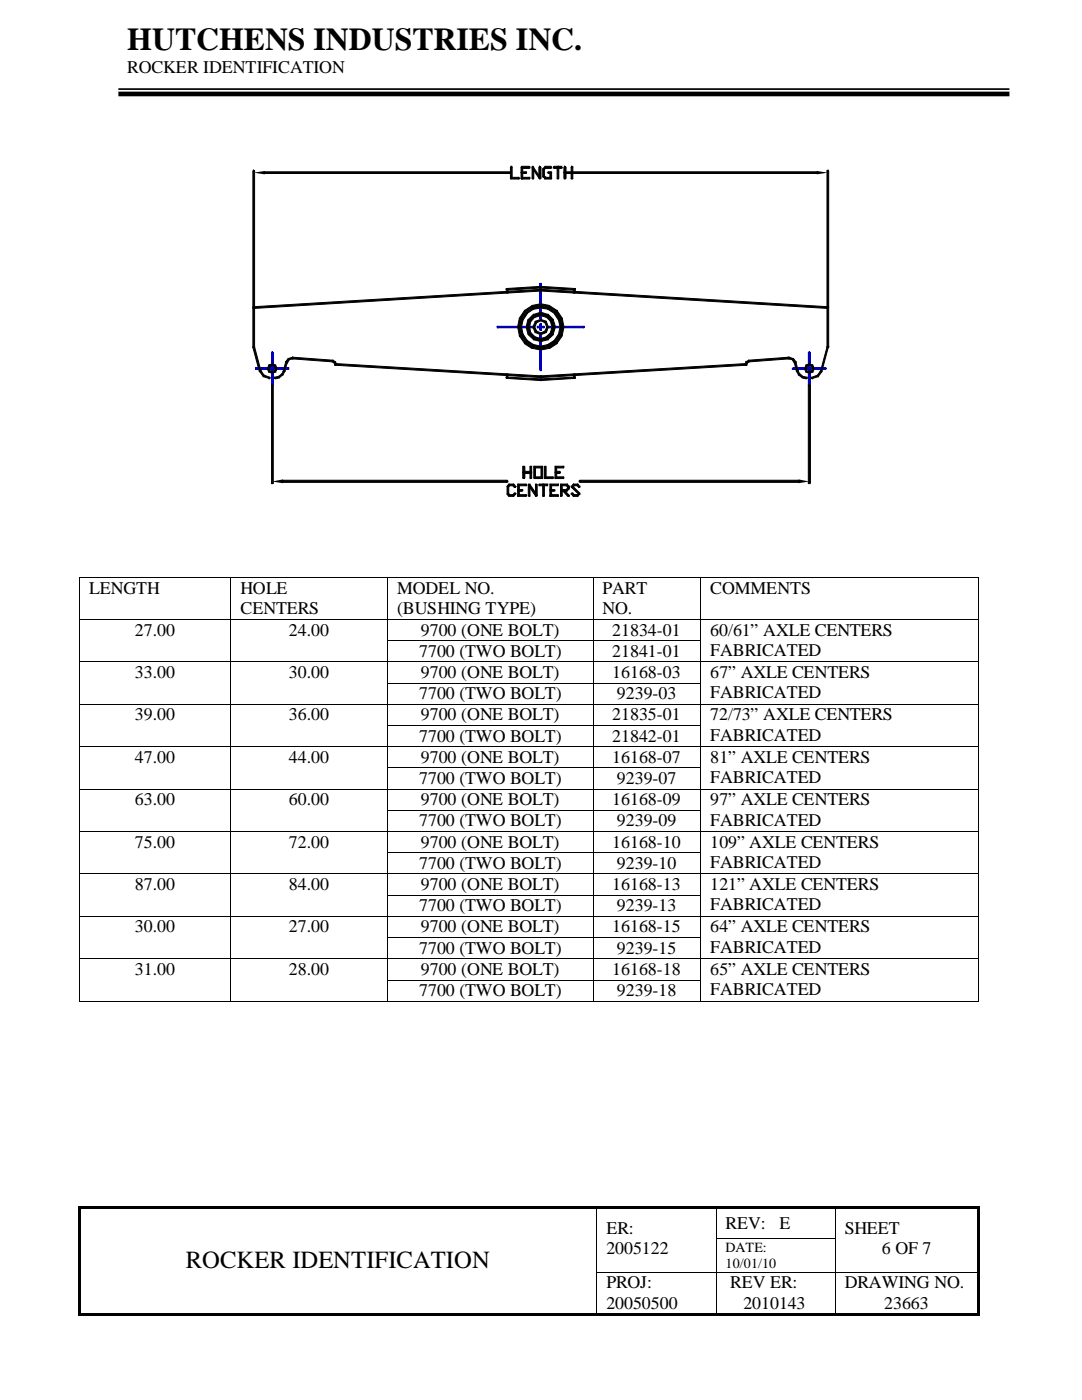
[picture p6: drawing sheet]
<svg xmlns="http://www.w3.org/2000/svg" width="216mm" height="279mm" viewBox="0 0 216 279" stroke-linecap="round" stroke-linejoin="round" font-family="sans-serif">
<defs><g id="words">
<text font-size="6.3" x="25.4" y="10">HUTCHENS INDUSTRIES INC.</text>
<text font-size="4.9" x="37.1" y="253.1">ROCKER IDENTIFICATION</text>
<g font-size="3.6">
<text x="25.4" y="14.5">ROCKER IDENTIFICATION</text>
<text x="17.8" y="118.5">LENGTH</text>
<text x="48" y="118.5">HOLE</text>
<text x="79.2" y="118.5">MODEL NO.</text>
<text x="120.2" y="118.5">PART</text>
<text x="141.7" y="118.5">COMMENTS</text>
<text x="48" y="122.6">CENTERS</text>
<text x="79.2" y="122.6">(BUSHING TYPE)</text>
<text x="120.2" y="122.6">NO.</text>
<text x="26.9" y="126.8">27.00</text>
<text x="57.7" y="126.8">24.00</text>
<text x="83.7" y="131.1">7700 (TWO BOLT)</text>
<text x="84" y="126.8">9700 (ONE BOLT)</text>
<text x="122.2" y="131.1">21841-01</text>
<text x="122.2" y="126.8">21834-01</text>
<text x="141.7" y="126.8">60/61” AXLE CENTERS</text>
<text x="141.7" y="130.9">FABRICATED</text>
<text x="26.9" y="135.3">33.00</text>
<text x="57.7" y="135.3">30.00</text>
<text x="84" y="135.3">9700 (ONE BOLT)</text>
<text x="122.2" y="135.3">16168-03</text>
<text x="141.7" y="135.3">67” AXLE CENTERS</text>
<text x="26.9" y="143.8">39.00</text>
<text x="57.7" y="143.8">36.00</text>
<text x="83.7" y="139.5">7700 (TWO BOLT)</text>
<text x="84" y="143.8">9700 (ONE BOLT)</text>
<text x="122.2" y="143.8">21835-01</text>
<text x="123.1" y="139.5">9239-03</text>
<text x="141.7" y="143.8">72/73” AXLE CENTERS</text>
<text x="141.7" y="139.4">FABRICATED</text>
<text x="83.7" y="148">7700 (TWO BOLT)</text>
<text x="122.2" y="148">21842-01</text>
<text x="141.7" y="147.8">FABRICATED</text>
<text x="26.9" y="152.2">47.00</text>
<text x="57.7" y="152.2">44.00</text>
<text x="84" y="152.2">9700 (ONE BOLT)</text>
<text x="122.2" y="152.2">16168-07</text>
<text x="141.7" y="152.2">81” AXLE CENTERS</text>
<text x="26.9" y="160.7">63.00</text>
<text x="57.7" y="160.7">60.00</text>
<text x="83.7" y="156.5">7700 (TWO BOLT)</text>
<text x="84" y="160.7">9700 (ONE BOLT)</text>
<text x="122.2" y="160.7">16168-09</text>
<text x="123.1" y="156.5">9239-07</text>
<text x="141.7" y="156.3">FABRICATED</text>
<text x="141.7" y="160.7">97” AXLE CENTERS</text>
<text x="83.7" y="164.9">7700 (TWO BOLT)</text>
<text x="123.1" y="164.9">9239-09</text>
<text x="141.7" y="164.8">FABRICATED</text>
<text x="26.9" y="169.2">75.00</text>
<text x="57.7" y="169.2">72.00</text>
<text x="83.7" y="173.4">7700 (TWO BOLT)</text>
<text x="84" y="169.2">9700 (ONE BOLT)</text>
<text x="122.2" y="169.2">16168-10</text>
<text x="123.1" y="173.4">9239-10</text>
<text x="141.7" y="169.2">109” AXLE CENTERS</text>
<text x="141.7" y="173.2">FABRICATED</text>
<text x="26.9" y="177.6">87.00</text>
<text x="57.7" y="177.6">84.00</text>
<text x="84" y="177.6">9700 (ONE BOLT)</text>
<text x="122.2" y="177.6">16168-13</text>
<text x="141.7" y="177.6">121” AXLE CENTERS</text>
<text x="83.7" y="181.9">7700 (TWO BOLT)</text>
<text x="123.1" y="181.9">9239-13</text>
<text x="141.7" y="181.7">FABRICATED</text>
<text x="26.9" y="186.1">30.00</text>
<text x="57.7" y="186.1">27.00</text>
<text x="83.7" y="190.3">7700 (TWO BOLT)</text>
<text x="84" y="186.1">9700 (ONE BOLT)</text>
<text x="122.2" y="186.1">16168-15</text>
<text x="123.1" y="190.3">9239-15</text>
<text x="141.7" y="186.1">64” AXLE CENTERS</text>
<text x="141.7" y="190.2">FABRICATED</text>
<text x="26.9" y="194.6">31.00</text>
<text x="57.7" y="194.6">28.00</text>
<text x="84" y="194.6">9700 (ONE BOLT)</text>
<text x="122.2" y="194.6">16168-18</text>
<text x="141.7" y="194.6">65” AXLE CENTERS</text>
<text x="83.7" y="198.8">7700 (TWO BOLT)</text>
<text x="123.1" y="198.8">9239-18</text>
<text x="141.7" y="198.6">FABRICATED</text>
<text x="144.8" y="245.3">REV:</text>
<text x="155.5" y="245.3">E</text>
<text x="121" y="246.3">ER:</text>
<text x="121" y="250.4">2005122</text>
<text x="168.6" y="246.3">SHEET</text>
<text x="175.9" y="250.4">6 OF 7</text>
<text x="121" y="257.1">PROJ:</text>
<text x="145.7" y="257.1">REV ER:</text>
<text x="168.6" y="257.1">DRAWING NO.</text>
<text x="121" y="261.2">20050500</text>
<text x="148.3" y="261.2">2010143</text>
<text x="176.4" y="261.2">23663</text>
</g>
<g font-size="2.8">
<text x="144.8" y="249.9">DATE:</text>
<text x="144.8" y="253.2">10/01/10</text>
</g>
</g></defs>
<g fill="#000">
<path d="M15.7 115.2h.2v.2h-.2zM46 115.2h.1v.2h-.1zM77.2 115.2h.2v.2h-.2zM118.3 115.2h.1v.2h-.1zM139.7 115.2h.2v.2h-.2zM195.2 115.2h.1v.2h-.1zM15.7 123.5h.2v.2h-.2zM15.7 127.8h.2v.1h-.2zM15.7 132h.2v.2h-.2zM15.7 136.2h.2v.2h-.2zM46 123.5h.1v.2h-.1zM46 127.8h.1v.1h-.1z"/>
<path d="M46 132h.1v.2h-.1zM46 136.2h.1v.2h-.1zM77.2 123.5h.2v.2h-.2zM77.2 127.8h.2v.1h-.2zM77.2 132h.2v.2h-.2zM77.2 136.2h.2v.2h-.2zM118.3 123.5h.1v.2h-.1zM118.3 127.8h.1v.1h-.1zM118.3 132h.1v.2h-.1zM118.3 136.2h.1v.2h-.1zM139.7 123.5h.2v.2h-.2zM139.7 127.8h.2v.1h-.2z"/>
<path d="M139.7 132h.2v.2h-.2zM139.7 136.2h.2v.2h-.2zM195.2 123.5h.1v.2h-.1zM195.2 127.8h.1v.1h-.1zM195.2 132h.1v.2h-.1zM195.2 136.2h.1v.2h-.1zM15.7 140.5h.2v.1h-.2zM15.7 144.7h.2v.2h-.2zM15.7 148.9h.2v.2h-.2zM15.7 153.2h.2v.1h-.2zM15.7 157.4h.2v.2h-.2zM46 140.5h.1v.1h-.1z"/>
<path d="M46 144.7h.1v.2h-.1zM46 148.9h.1v.2h-.1zM46 153.2h.1v.1h-.1zM46 157.4h.1v.2h-.1zM77.2 140.5h.2v.1h-.2zM77.2 144.7h.2v.2h-.2zM77.2 148.9h.2v.2h-.2zM77.2 153.2h.2v.1h-.2zM77.2 157.4h.2v.2h-.2zM118.3 140.5h.1v.1h-.1zM118.3 144.7h.1v.2h-.1zM118.3 148.9h.1v.2h-.1z"/>
<path d="M118.3 153.2h.1v.1h-.1zM118.3 157.4h.1v.2h-.1zM139.7 140.5h.2v.1h-.2zM139.7 144.7h.2v.2h-.2zM139.7 148.9h.2v.2h-.2zM139.7 153.2h.2v.1h-.2zM139.7 157.4h.2v.2h-.2zM195.2 140.5h.1v.1h-.1zM195.2 144.7h.1v.2h-.1zM195.2 148.9h.1v.2h-.1zM195.2 153.2h.1v.1h-.1zM195.2 157.4h.1v.2h-.1z"/>
<path d="M15.7 161.6h.2v.2h-.2zM15.7 165.9h.2v.1h-.2zM15.7 170.1h.2v.2h-.2zM15.7 174.3h.2v.2h-.2zM15.7 178.6h.2v.1h-.2zM46 161.6h.1v.2h-.1zM46 165.9h.1v.1h-.1zM46 170.1h.1v.2h-.1zM46 174.3h.1v.2h-.1zM46 178.6h.1v.1h-.1zM77.2 161.6h.2v.2h-.2zM77.2 165.9h.2v.1h-.2z"/>
<path d="M77.2 170.1h.2v.2h-.2zM77.2 174.3h.2v.2h-.2zM77.2 178.6h.2v.1h-.2zM118.3 161.6h.1v.2h-.1zM118.3 165.9h.1v.1h-.1zM118.3 170.1h.1v.2h-.1zM118.3 174.3h.1v.2h-.1zM118.3 178.6h.1v.1h-.1zM139.7 161.6h.2v.2h-.2zM139.7 165.9h.2v.1h-.2zM139.7 170.1h.2v.2h-.2zM139.7 174.3h.2v.2h-.2z"/>
<path d="M139.7 178.6h.2v.1h-.2zM195.2 161.6h.1v.2h-.1zM195.2 165.9h.1v.1h-.1zM195.2 170.1h.1v.2h-.1zM195.2 174.3h.1v.2h-.1zM195.2 178.6h.1v.1h-.1zM15.7 182.8h.2v.2h-.2zM15.7 187h.2v.2h-.2zM15.7 191.3h.2v.1h-.2zM15.7 195.5h.2v.2h-.2zM15.7 199.7h.2v.2h-.2zM46 182.8h.1v.2h-.1z"/>
<path d="M46 187h.1v.2h-.1zM46 191.3h.1v.1h-.1zM46 195.5h.1v.2h-.1zM46 199.7h.1v.2h-.1zM77.2 182.8h.2v.2h-.2zM77.2 187h.2v.2h-.2zM77.2 191.3h.2v.1h-.2zM77.2 195.5h.2v.2h-.2zM77.2 199.7h.2v.2h-.2zM118.3 182.8h.1v.2h-.1zM118.3 187h.1v.2h-.1zM118.3 191.3h.1v.1h-.1z"/>
<path d="M118.3 195.5h.1v.2h-.1zM118.3 199.7h.1v.2h-.1zM139.7 182.8h.2v.2h-.2zM139.7 187h.2v.2h-.2zM139.7 191.3h.2v.1h-.2zM139.7 195.5h.2v.2h-.2zM139.7 199.7h.2v.2h-.2zM195.2 182.8h.1v.2h-.1zM195.2 187h.1v.2h-.1zM195.2 191.3h.1v.1h-.1zM195.2 195.5h.1v.2h-.1zM195.2 199.7h.1v.2h-.1z"/>
<path d="M15.6 240.8h.5v.5h-.5zM15.6 241.3h.5v5.8h-.5zM15.6 247.1h.5v.2h-.5zM15.6 247.3h.5v6.5h-.5zM15.6 253.8h.5v.2h-.5zM16.1 240.8h102.9v.5h-102.9zM119 240.8h.5v.5h-.5zM119 247.1h.1v.2h-.1zM119 253.8h.1v.2h-.1zM119.5 240.8h23.3v.5h-23.3zM142.8 240.8h.5v.5h-.5zM142.8 247.1h.2v.2h-.2z"/>
<path d="M142.8 253.8h.2v.2h-.2zM143.3 240.8h23.3v.5h-23.3zM166.6 240.8h.5v.5h-.5zM166.6 247.1h.2v.2h-.2zM166.6 253.8h.2v.2h-.2zM167.1 240.8h27.9v.5h-27.9zM195 240.8h.5v.5h-.5zM195 241.3h.5v5.8h-.5zM195 247.1h.5v.2h-.5zM195 247.3h.5v6.5h-.5zM195 253.8h.5v.2h-.5zM15.6 254h.5v8.1h-.5z"/>
<path d="M15.6 262.1h.5v.5h-.5zM16.1 262.1h102.9v.5h-102.9zM119 262.1h.5v.5h-.5zM119.5 262.1h23.3v.5h-23.3zM142.8 262.1h.5v.5h-.5zM143.3 262.1h23.3v.5h-23.3zM166.6 262.1h.5v.5h-.5zM167.1 262.1h27.9v.5h-27.9zM195 254h.5v8.1h-.5zM195 262.1h.5v.5h-.5z"/>
</g>
<g fill="none" stroke="#000" stroke-width=".2">
<path d="M15.8 115.4v8.1M15.9 115.3h30.1M46.1 115.4v8.1M46.1 115.3h31.1M77.3 115.4v8.1M77.4 115.3h40.9M118.4 115.4v8.1M118.4 115.3h21.3M139.8 115.4v8.1M139.9 115.3h55.3M195.2 115.4v8.1M15.8 123.7v4.1"/>
<path d="M15.8 127.9v4.1M15.8 132.2v4M15.8 136.4v4.1M15.9 123.6h30.1M15.9 132.1h30.1M46.1 123.7v4.1M46.1 127.9v4.1M46.1 132.2v4M46.1 136.4v4.1M46.1 123.6h31.1M46.1 132.1h31.1M77.3 123.7v4.1"/>
<path d="M77.3 127.9v4.1M77.3 132.2v4M77.3 136.4v4.1M77.4 123.6h40.9M77.4 127.8h40.9M77.4 132.1h40.9M77.4 136.3h40.9M118.4 123.7v4.1M118.4 127.9v4.1M118.4 132.2v4M118.4 136.4v4.1M118.4 123.6h21.3"/>
<path d="M118.4 127.8h21.3M118.4 132.1h21.3M118.4 136.3h21.3M139.8 123.7v4.1M139.8 127.9v4.1M139.8 132.2v4M139.8 136.4v4.1M139.9 123.6h55.3M139.9 132.1h55.3M195.2 123.7v4.1M195.2 127.9v4.1M195.2 132.2v4"/>
<path d="M195.2 136.4v4.1M15.8 140.6v4.1M15.8 144.9v4M15.8 149.1v4.1M15.8 153.3v4.1M15.8 157.6v4M15.9 140.5h30.1M15.9 149h30.1M15.9 157.5h30.1M46.1 140.6v4.1M46.1 144.9v4M46.1 149.1v4.1"/>
<path d="M46.1 153.3v4.1M46.1 157.6v4M46.1 140.5h31.1M46.1 149h31.1M46.1 157.5h31.1M77.3 140.6v4.1M77.3 144.9v4M77.3 149.1v4.1M77.3 153.3v4.1M77.3 157.6v4M77.4 140.5h40.9M77.4 144.8h40.9"/>
<path d="M77.4 149h40.9M77.4 153.2h40.9M77.4 157.5h40.9M118.4 140.6v4.1M118.4 144.9v4M118.4 149.1v4.1M118.4 153.3v4.1M118.4 157.6v4M118.4 140.5h21.3M118.4 144.8h21.3M118.4 149h21.3M118.4 153.2h21.3"/>
<path d="M118.4 157.5h21.3M139.8 140.6v4.1M139.8 144.9v4M139.8 149.1v4.1M139.8 153.3v4.1M139.8 157.6v4M139.9 140.5h55.3M139.9 149h55.3M139.9 157.5h55.3M195.2 140.6v4.1M195.2 144.9v4M195.2 149.1v4.1"/>
<path d="M195.2 153.3v4.1M195.2 157.6v4M15.8 161.8v4.1M15.8 166v4.1M15.8 170.3v4M15.8 174.5v4.1M15.8 178.7v4.1M15.9 165.9h30.1M15.9 174.4h30.1M46.1 161.8v4.1M46.1 166v4.1M46.1 170.3v4"/>
<path d="M46.1 174.5v4.1M46.1 178.7v4.1M46.1 165.9h31.1M46.1 174.4h31.1M77.3 161.8v4.1M77.3 166v4.1M77.3 170.3v4M77.3 174.5v4.1M77.3 178.7v4.1M77.4 161.7h40.9M77.4 165.9h40.9M77.4 170.2h40.9"/>
<path d="M77.4 174.4h40.9M77.4 178.6h40.9M118.4 161.8v4.1M118.4 166v4.1M118.4 170.3v4M118.4 174.5v4.1M118.4 178.7v4.1M118.4 161.7h21.3M118.4 165.9h21.3M118.4 170.2h21.3M118.4 174.4h21.3M118.4 178.6h21.3"/>
<path d="M139.8 161.8v4.1M139.8 166v4.1M139.8 170.3v4M139.8 174.5v4.1M139.8 178.7v4.1M139.9 165.9h55.3M139.9 174.4h55.3M195.2 161.8v4.1M195.2 166v4.1M195.2 170.3v4M195.2 174.5v4.1M195.2 178.7v4.1"/>
<path d="M15.8 183v4M15.8 187.2v4.1M15.8 191.4v4.1M15.8 195.7v4M15.9 182.9h30.1M15.9 191.3h30.1M15.9 199.8h30.1M46.1 183v4M46.1 187.2v4.1M46.1 191.4v4.1M46.1 195.7v4M46.1 182.9h31.1"/>
<path d="M46.1 191.3h31.1M46.1 199.8h31.1M77.3 183v4M77.3 187.2v4.1M77.3 191.4v4.1M77.3 195.7v4M77.4 182.9h40.9M77.4 187.1h40.9M77.4 191.3h40.9M77.4 195.6h40.9M77.4 199.8h40.9M118.4 183v4"/>
<path d="M118.4 187.2v4.1M118.4 191.4v4.1M118.4 195.7v4M118.4 182.9h21.3M118.4 187.1h21.3M118.4 191.3h21.3M118.4 195.6h21.3M118.4 199.8h21.3M139.8 183v4M139.8 187.2v4.1M139.8 191.4v4.1M139.8 195.7v4"/>
<path d="M139.9 182.9h55.3M139.9 191.3h55.3M139.9 199.8h55.3M195.2 183v4M195.2 187.2v4.1M195.2 191.4v4.1M195.2 195.7v4M119 241.3v5.8M119 247.3v6.5M119 254v8.1M119.1 253.9h23.7M142.9 241.3v5.8"/>
<path d="M142.9 247.3v6.5M142.9 254v8.1M143 247.2h23.6M143 253.9h23.6M166.7 241.3v5.8M166.7 247.3v6.5M166.7 254v8.1M166.8 253.9h28.2"/>
</g>
<path d="M99.1 65.2l.3-.1v.3h-.2z" fill-rule="evenodd" fill="#00f"/>
<path d="M99.4 65.1l-.3 .1 .1 .2h.2" fill="none" stroke="#00f" stroke-width=".2"/>
<path d="M99.4 65.1h6.9v.3h-6.9z" fill-rule="evenodd" fill="#00f"/>
<path d="M99.4 65.1h6.9v.3h-6.9z" fill="none" stroke="#00f" stroke-width=".2"/>
<path d="M106.3 65.1l.1 .2-.1 .1z" fill-rule="evenodd" fill="#00f"/>
<path d="M106.3 65.1l.1 .2-.1 .1" fill="none" stroke="#00f" stroke-width=".2"/>
<path d="M107.2 65.1h.2v.3h-.2z" fill-rule="evenodd" fill="#00f"/>
<path d="M107.4 65.1h-.2v.3h.2" fill="none" stroke="#00f" stroke-width=".2"/>
<path d="M107.4 65.1h1.1v.3h-1.1z" fill-rule="evenodd" fill="#00f"/>
<path d="M107.4 65.1h1.1v.3h-1.1z" fill="none" stroke="#00f" stroke-width=".2"/>
<path d="M108.5 65.1l.1 .1-.1 .2z" fill-rule="evenodd" fill="#00f"/>
<path d="M108.5 65.1l.1 .1-.1 .2" fill="none" stroke="#00f" stroke-width=".2"/>
<path d="M109.4 65.2l.2-.1v.3z" fill-rule="evenodd" fill="#00f"/>
<path d="M109.6 65.1l-.2 .1 .2 .2" fill="none" stroke="#00f" stroke-width=".2"/>
<path d="M109.6 65.1h6.8v.3h-6.8z" fill-rule="evenodd" fill="#00f"/>
<path d="M109.6 65.1h6.8v.3h-6.8z" fill="none" stroke="#00f" stroke-width=".2"/>
<path d="M116.4 65.1h.2l-.1 .3z" fill-rule="evenodd" fill="#00f"/>
<path d="M116.4 65.1h.2v.3h-.2" fill="none" stroke="#00f" stroke-width=".2"/>
<path d="M107.7 73.8l.3 .1-.1 .1z" fill-rule="evenodd" fill="#00f"/>
<path d="M107.7 73.8l.2 .2 .1-.2" fill="none" stroke="#00f" stroke-width=".2"/>
<path d="M107.7 67h.3v6.8h-.3z" fill-rule="evenodd" fill="#00f"/>
<path d="M107.7 67h.3v6.8h-.3z" fill="none" stroke="#00f" stroke-width=".2"/>
<path d="M107.7 66.9l.3-.1v.2z" fill-rule="evenodd" fill="#00f"/>
<path d="M107.7 67a.17 .17 0 0 1 .2-.2 .17 .17 0 0 1 .1 .2" fill="none" stroke="#00f" stroke-width=".2"/>
<path d="M107.7 65.8h.3v.2h-.2z" fill-rule="evenodd" fill="#00f"/>
<path d="M107.7 65.8l.1 .2h.2v-.2" fill="none" stroke="#00f" stroke-width=".2"/>
<path d="M107.7 64.7h.3v1.1h-.3z" fill-rule="evenodd" fill="#00f"/>
<path d="M107.7 64.7h.3v1.1h-.3z" fill="none" stroke="#00f" stroke-width=".2"/>
<path d="M107.9 64.5l.1 .2h-.3z" fill-rule="evenodd" fill="#00f"/>
<path d="M107.7 64.7l.2-.2 .1 .2" fill="none" stroke="#00f" stroke-width=".2"/>
<path d="M107.7 63.6l.3 .1-.1 .1z" fill-rule="evenodd" fill="#00f"/>
<path d="M107.7 63.6l.2 .2 .1-.2" fill="none" stroke="#00f" stroke-width=".2"/>
<path d="M107.7 56.7h.3v6.9h-.3z" fill-rule="evenodd" fill="#00f"/>
<path d="M107.7 56.7h.3v6.9h-.3z" fill="none" stroke="#00f" stroke-width=".2"/>
<path d="M107.7 56.6h.3v.1z" fill-rule="evenodd" fill="#00f"/>
<path d="M107.7 56.7a.17 .17 0 0 1 .2-.1 .17 .17 0 0 1 .1 .1" fill="none" stroke="#00f" stroke-width=".2"/>
<path d="M51 73.4h.1v.3h-.1z" fill-rule="evenodd" fill="#00f"/>
<path d="M51.1 73.4h-.1v.3h.1" fill="none" stroke="#00f" stroke-width=".2"/>
<path d="M51.1 73.4h2.4v.3h-2.4z" fill-rule="evenodd" fill="#00f"/>
<path d="M51.1 73.4h2.4v.3h-2.4z" fill="none" stroke="#00f" stroke-width=".2"/>
<path d="M53.5 73.4h.2l-.1 .3z" fill-rule="evenodd" fill="#00f"/>
<path d="M53.5 73.4h.2v.3h-.2" fill="none" stroke="#00f" stroke-width=".2"/>
<path d="M53.9 73.4l.1 .3h-.2z" fill-rule="evenodd" fill="#00f"/>
<path d="M54 73.4l-.2 .2 .2 .1" fill="none" stroke="#00f" stroke-width=".2"/>
<path d="M54 73.4h.6v.3h-.6z" fill-rule="evenodd" fill="#00f"/>
<path d="M54 73.4h.6v.3h-.6z" fill="none" stroke="#00f" stroke-width=".2"/>
<path d="M54.6 73.4l.2 .2-.1 .1z" fill-rule="evenodd" fill="#00f"/>
<path d="M54.6 73.4l.2 .2-.2 .1" fill="none" stroke="#00f" stroke-width=".2"/>
<path d="M54.9 73.5l.2-.1v.3z" fill-rule="evenodd" fill="#00f"/>
<path d="M55.1 73.4l-.2 .1 .2 .2" fill="none" stroke="#00f" stroke-width=".2"/>
<path d="M55.1 73.4h2.4v.3h-2.4z" fill-rule="evenodd" fill="#00f"/>
<path d="M55.1 73.4h2.4v.3h-2.4z" fill="none" stroke="#00f" stroke-width=".2"/>
<path d="M57.5 73.4h.2l-.1 .3z" fill-rule="evenodd" fill="#00f"/>
<path d="M57.5 73.4h.2v.3h-.2" fill="none" stroke="#00f" stroke-width=".2"/>
<path d="M54.2 76.8h.3l-.1 .2z" fill-rule="evenodd" fill="#00f"/>
<path d="M54.2 76.8l.1 .2 .2-.2" fill="none" stroke="#00f" stroke-width=".2"/>
<path d="M54.2 74.4h.3v2.4h-.3z" fill-rule="evenodd" fill="#00f"/>
<path d="M54.2 74.4h.3v2.4h-.3z" fill="none" stroke="#00f" stroke-width=".2"/>
<path d="M54.2 74.3l.1-.1 .2 .2h-.3z" fill-rule="evenodd" fill="#00f"/>
<path d="M54.2 74.4l.1-.2 .2 .2" fill="none" stroke="#00f" stroke-width=".2"/>
<path d="M54.2 73.8h.3a.17 .17 0 0 1-.1 .2 .17 .17 0 0 1-.2-.2z" fill-rule="evenodd" fill="#00f"/>
<path d="M54.2 73.8a.17 .17 0 0 0 .2 .2 .17 .17 0 0 0 .1-.2" fill="none" stroke="#00f" stroke-width=".2"/>
<path d="M54.2 73.3h.3v.5h-.3z" fill-rule="evenodd" fill="#00f"/>
<path d="M54.2 73.3h.3v.5h-.3z" fill="none" stroke="#00f" stroke-width=".2"/>
<path d="M54.2 73.2h.2l.1 .1h-.3z" fill-rule="evenodd" fill="#00f"/>
<path d="M54.2 73.3a.17 .17 0 0 1 .2-.1 .17 .17 0 0 1 .1 .1" fill="none" stroke="#00f" stroke-width=".2"/>
<path d="M54.2 72.8h.3l-.2 .2z" fill-rule="evenodd" fill="#00f"/>
<path d="M54.2 72.8l.1 .2 .2-.2" fill="none" stroke="#00f" stroke-width=".2"/>
<path d="M54.2 70.4h.3v2.4h-.3z" fill-rule="evenodd" fill="#00f"/>
<path d="M54.2 70.4h.3v2.4h-.3z" fill="none" stroke="#00f" stroke-width=".2"/>
<path d="M54.2 70.3l.2-.1 .1 .2z" fill-rule="evenodd" fill="#00f"/>
<path d="M54.2 70.4l.1-.2 .2 .2" fill="none" stroke="#00f" stroke-width=".2"/>
<path d="M158.2 73.4h.1v.3h-.2z" fill-rule="evenodd" fill="#00f"/>
<path d="M158.3 73.4l-.2 .2 .2 .1" fill="none" stroke="#00f" stroke-width=".2"/>
<path d="M158.3 73.4h2.4v.3h-2.4z" fill-rule="evenodd" fill="#00f"/>
<path d="M158.3 73.4h2.4v.3h-2.4z" fill="none" stroke="#00f" stroke-width=".2"/>
<path d="M160.7 73.4l.2 .1-.1 .2z" fill-rule="evenodd" fill="#00f"/>
<path d="M160.7 73.4l.2 .1-.2 .2" fill="none" stroke="#00f" stroke-width=".2"/>
<path d="M161 73.5l.2-.1v.3z" fill-rule="evenodd" fill="#00f"/>
<path d="M161.2 73.4l-.2 .1 .2 .2" fill="none" stroke="#00f" stroke-width=".2"/>
<path d="M161.2 73.4h.6v.3h-.6z" fill-rule="evenodd" fill="#00f"/>
<path d="M161.2 73.4h.6v.3h-.6z" fill="none" stroke="#00f" stroke-width=".2"/>
<path d="M161.8 73.4v.3z" fill-rule="evenodd" fill="#00f"/>
<path d="M161.8 73.4v.3" fill="none" stroke="#00f" stroke-width=".2"/>
<path d="M162.1 73.4h.2v.3h-.2z" fill-rule="evenodd" fill="#00f"/>
<path d="M162.3 73.4h-.2v.3h.2" fill="none" stroke="#00f" stroke-width=".2"/>
<path d="M162.3 73.4h2.4v.3h-2.4z" fill-rule="evenodd" fill="#00f"/>
<path d="M162.3 73.4h2.4v.3h-2.4z" fill="none" stroke="#00f" stroke-width=".2"/>
<path d="M164.7 73.4h.1v.3z" fill-rule="evenodd" fill="#00f"/>
<path d="M164.7 73.4h.1v.3h-.1" fill="none" stroke="#00f" stroke-width=".2"/>
<path d="M161.3 76.8h.4l-.2 .2z" fill-rule="evenodd" fill="#00f"/>
<path d="M161.3 76.8l.1 .2 .3-.2" fill="none" stroke="#00f" stroke-width=".2"/>
<path d="M161.3 74.4h.4v2.4h-.4z" fill-rule="evenodd" fill="#00f"/>
<path d="M161.3 74.4h.4v2.4h-.4z" fill="none" stroke="#00f" stroke-width=".2"/>
<path d="M161.4 74.3l.1-.1 .2 .2h-.4z" fill-rule="evenodd" fill="#00f"/>
<path d="M161.3 74.4a.22 .22 0 0 1 .2-.2 .22 .22 0 0 1 .2 .2" fill="none" stroke="#00f" stroke-width=".2"/>
<path d="M161.3 73.8h.4a.22 .22 0 0 1-.2 .2 .22 .22 0 0 1-.2-.2z" fill-rule="evenodd" fill="#00f"/>
<path d="M161.3 73.8a.22 .22 0 0 0 .2 .2 .22 .22 0 0 0 .2-.2" fill="none" stroke="#00f" stroke-width=".2"/>
<path d="M161.3 73.3h.4v.5h-.4z" fill-rule="evenodd" fill="#00f"/>
<path d="M161.3 73.3h.4v.5h-.4z" fill="none" stroke="#00f" stroke-width=".2"/>
<path d="M161.3 73.2h.3l.1 .1z" fill-rule="evenodd" fill="#00f"/>
<path d="M161.3 73.3a.22 .22 0 0 1 .2-.2 .22 .22 0 0 1 .2 .2" fill="none" stroke="#00f" stroke-width=".2"/>
<path d="M161.3 72.8h.4l-.2 .2z" fill-rule="evenodd" fill="#00f"/>
<path d="M161.3 72.8l.2 .2 .2-.2" fill="none" stroke="#00f" stroke-width=".2"/>
<path d="M161.3 70.4h.4v2.4h-.4z" fill-rule="evenodd" fill="#00f"/>
<path d="M161.3 70.4h.4v2.4h-.4z" fill="none" stroke="#00f" stroke-width=".2"/>
<path d="M161.4 70.2l.3 .2h-.4z" fill-rule="evenodd" fill="#00f"/>
<path d="M161.3 70.4l.1-.2 .3 .2" fill="none" stroke="#00f" stroke-width=".2"/>
<g fill="#000">
<path d="M50.6 34.5l2.2-.4v.7zM163 34.1l2.2 .4-2.2 .3zM54.3 74.4l.1 .1zM55.7 75.3v.1zM56.3 74.8h.2zM57.5 71.5l.2 .1zM66.9 72.1l.1 .1-.2 .1zM103.3 65.2l.2 .1zM103.6 63.5l.2 .1zM103.6 67h.2zM103.7 65.2l.2 .1zM104.1 63.7l.1 .1z"/>
<path d="M104.1 66.8h.1zM104.6 62l.1 .1zM104.6 68.5l.1-.1zM105 62.3l.1 .1zM105 68.2l.1-.1zM105 65.2l.2 .1zM105.3 65.2l.2 .1zM106.1 61h.1v.1zM106.2 69.3l-.1 .2zM106.3 68.9v.2zM106.4 62.7l.1 .2zM106.6 63l.1 .2z"/>
<path d="M106.7 67.4v.2zM107.9 61.1v.2zM107.9 69.3v.1zM107.9 60.6v.2zM107.9 69.7v.1zM107.9 62.3v.3zM107.9 68v.2zM107.9 62.7v.1zM107.9 66.6v.2zM108.9 66.2l.2 .1-.1 .1zM109.1 63v.2zM109.3 62.7v.2z"/>
<path d="M109.4 68.9l.2 .2zM109.6 61v.1zM109.6 69.3l.1 .2zM110 64l.2-.1zM110 66.5l.2 .1zM110.2 63.9l.2-.1zM110.3 65.3l.2-.1zM110.7 65.3l.1-.1zM110.8 62.3l-.1 .1zM110.7 68.1l.1 .1zM111.2 62l-.1 .1zM111.1 68.4l.1 .2z"/>
<path d="M111.6 63.8l.2-.1zM111.6 66.8l.2 .1zM111.8 65.3l.3-.1zM112 63.6l.2-.1zM112 67l.2 .1zM112.4 65.3l.1-.1zM158.2 71.6l.1-.1zM159.3 74.8h.2zM160 75.4l.1-.1v.1zM161.5 74.4v.1zM54.3 96.1l2.2-.4v.7zM101.2 98.6h.1z"/>
<path d="M101.2 97l.1 .1zM113.1 96.6v.2zM114.5 98.9l-.1 .2zM114.4 96.6l.1 .2zM115.2 98.9l.1 .2zM115.2 96.6v.2zM159.3 95.7l2.2 .4-2.2 .3z"/>
<path d="M50.5 34.1l.1-.1 .2 .2z" fill-rule="evenodd"/>
<path d="M52.7 34.3l.1 .3h-.1z" fill-rule="evenodd"/>
<path d="M52.8 34.3h49.1v.3h-49.1z" fill-rule="evenodd"/>
<path d="M101.9 34.3l.1 .1v.2h-.1z" fill-rule="evenodd"/>
<path d="M101.9 33.4l.1-.2 .2 .1v.1z" fill-rule="evenodd"/>
<path d="M101.9 35.6h.1v.1z" fill-rule="evenodd"/>
<path d="M102 35.4h1.5v.3h-1.5z" fill-rule="evenodd"/>
<path d="M101.9 33.4h.3v2.2h-.3z" fill-rule="evenodd"/>
<path d="M103.5 35.4l.1 .1-.1 .2z" fill-rule="evenodd"/>
<path d="M104 33.4h.3v2.2h-.3z" fill-rule="evenodd"/>
<path d="M104 35.6h.3l-.2 .1z" fill-rule="evenodd"/>
<path d="M104 33.4l.1-.2v.2z" fill-rule="evenodd"/>
<path d="M104.1 33.2h1.5v.4h-1.5z" fill-rule="evenodd"/>
<path d="M104.1 34.3v.3l-.1-.1z" fill-rule="evenodd"/>
<path d="M104.1 34.3h.8v.3h-.8z" fill-rule="evenodd"/>
<path d="M104.1 35.4v.3l-.1-.1z" fill-rule="evenodd"/>
<path d="M104.1 35.4h1.5v.3h-1.5z" fill-rule="evenodd"/>
<path d="M104.9 34.3l.2 .1-.1 .2z" fill-rule="evenodd"/>
<path d="M105.6 33.2l.1 .1v.2l-.1 .1z" fill-rule="evenodd"/>
<path d="M105.6 35.4h.1v.3z" fill-rule="evenodd"/>
<path d="M106.2 33.4h.3v2.2h-.3z" fill-rule="evenodd"/>
<path d="M106.2 35.6h.3l-.1 .1z" fill-rule="evenodd"/>
<path d="M106.2 33.3l.1-.1 .1 .2h-.2z" fill-rule="evenodd"/>
<path d="M106.2 33.5l.2-.1 1.5 2.1-.3 .1z" fill-rule="evenodd"/>
<path d="M107.5 33.4h.4v2.2h-.4z" fill-rule="evenodd"/>
<path d="M107.6 35.6h.3l-.1 .1z" fill-rule="evenodd"/>
<path d="M107.6 33.3h.3v.1h-.4z" fill-rule="evenodd"/>
<path d="M108.3 33.8h.3v1.4h-.3z" fill-rule="evenodd"/>
<path d="M108.7 33.3l.3 .2-.5 .4-.1-.3z" fill-rule="evenodd"/>
<path d="M108.3 35.2h.2z" fill-rule="evenodd"/>
<path d="M108.3 33.7l.1-.1 .1 .2z" fill-rule="evenodd"/>
<path d="M108.5 35.1l.5 .3-.3 .2-.3-.3z" fill-rule="evenodd"/>
<path d="M108.8 35.6l-.1 .1z" fill-rule="evenodd"/>
<path d="M108.7 33.3l.1-.1v.2z" fill-rule="evenodd"/>
<path d="M108.8 33.2h1.1v.4h-1.1z" fill-rule="evenodd"/>
<path d="M109.4 34.3h.2v.3h-.2z" fill-rule="evenodd"/>
<path d="M109.6 34.3h.3v.3h-.3z" fill-rule="evenodd"/>
<path d="M109.9 34.3l.2 .2h-.2z" fill-rule="evenodd"/>
<path d="M109.9 35.6h.2l-.2 .1z" fill-rule="evenodd"/>
<path d="M108.8 35.4h1.1v.3h-1.1z" fill-rule="evenodd"/>
<path d="M109.9 33.2a.22 .22 0 0 1 .2 .2 .22 .22 0 0 1-.2 .2z" fill-rule="evenodd"/>
<path d="M109.7 34.5h.4v1.1h-.4z" fill-rule="evenodd"/>
<path d="M110.5 33.3l.1-.1v.4l-.2-.1z" fill-rule="evenodd"/>
<path d="M110.6 33.2h1.4v.4h-1.4z" fill-rule="evenodd"/>
<path d="M111.2 33.3l.1-.1 .2 .2h-.3z" fill-rule="evenodd"/>
<path d="M111.2 35.6h.3l-.1 .1z" fill-rule="evenodd"/>
<path d="M111.2 33.4h.3v2.2h-.3z" fill-rule="evenodd"/>
<path d="M112 33.2l.2 .2-.2 .2z" fill-rule="evenodd"/>
<path d="M112.5 33.4h.4v2.2h-.4z" fill-rule="evenodd"/>
<path d="M112.5 35.6h.4a.22 .22 0 0 1-.2 .1 .22 .22 0 0 1-.2-.1z" fill-rule="evenodd"/>
<path d="M112.6 33.3h.3v.1h-.4z" fill-rule="evenodd"/>
<path d="M112.6 34.3l.1 .3-.2-.1z" fill-rule="evenodd"/>
<path d="M112.7 34.3h1.4v.3h-1.4z" fill-rule="evenodd"/>
<path d="M114.1 34.3l.2 .1v.2h-.2z" fill-rule="evenodd"/>
<path d="M114 33.4l.1-.2 .2 .1v.1z" fill-rule="evenodd"/>
<path d="M114 35.6h.3l-.3 .1z" fill-rule="evenodd"/>
<path d="M114.1 34.4l.2-.1v.3z" fill-rule="evenodd"/>
<path d="M114 33.4h.3v2.2h-.3z" fill-rule="evenodd"/>
<path d="M163 34.3l.2 .1v.2h-.2z" fill-rule="evenodd"/>
<path d="M114.3 34.3h48.7v.3h-48.7z" fill-rule="evenodd"/>
<path d="M165 34h.2l.2 .2h-.4z" fill-rule="evenodd"/>
<path d="M101 57.7l.2-.1v.3z" fill-rule="evenodd"/>
<path d="M101.2 57.6l6.7-.4v.1v.2l-6.7 .4z" fill-rule="evenodd"/>
<path d="M101 57.7l.3-.1v.1z" fill-rule="evenodd"/>
<path d="M101.1 58.3h.2v.2h-.2z" fill-rule="evenodd"/>
<path d="M101 57.7h.3v.6h-.2z" fill-rule="evenodd"/>
<path d="M107.7 57.9l.2-.2v.4z" fill-rule="evenodd"/>
<path d="M107.9 57.7l57.3 3.5v.2l-.1 .2-57.2-3.5z" fill-rule="evenodd"/>
<path d="M107.9 57.7l.1 .1v.3z" fill-rule="evenodd"/>
<path d="M107.9 57.2h.1v.3z" fill-rule="evenodd"/>
<path d="M107.9 57.2v.1l-.1 .2-.1-.2z" fill-rule="evenodd"/>
<path d="M107.9 57.2l6.7 .4v.3l-6.7-.4z" fill-rule="evenodd"/>
<path d="M114.5 57.7h.3l-.1 .6h-.3z" fill-rule="evenodd"/>
<path d="M114.6 57.6a.17 .17 0 0 1 .2 .1 .17 .17 0 0 1-.2 .2z" fill-rule="evenodd"/>
<path d="M114.4 58.3h.3a.17 .17 0 0 1-.1 .2 .17 .17 0 0 1-.2-.2z" fill-rule="evenodd"/>
<path d="M114.5 57.7l.2-.1 .1 .1z" fill-rule="evenodd"/>
<path d="M50.5 34.2h.3v27.1h-.3z" fill-rule="evenodd"/>
<path d="M50.5 61.4h.3v7.9h-.3z" fill-rule="evenodd"/>
<path d="M50.5 61.3l.3 .1-.3 .1z" fill-rule="evenodd"/>
<path d="M50.5 61.3l.1-.1 .1 .4-.2-.1z" fill-rule="evenodd"/>
<path d="M50.6 61.2l57.3-3.5v.3l-57.2 3.6z" fill-rule="evenodd"/>
<path d="M50.5 69.3h.3a.17 .17 0 0 1-.2 .1 .17 .17 0 0 1-.1-.1z" fill-rule="evenodd"/>
<path d="M50.5 61.2l.3 .2h-.3z" fill-rule="evenodd"/>
<path d="M50.5 69.1l.3 .2h-.3z" fill-rule="evenodd"/>
<path d="M50.5 69.3h.3l1.3 4.7-.1 .1h-.3z" fill-rule="evenodd"/>
<path d="M51.8 73.9l.3 .1-.3 .2z" fill-rule="evenodd"/>
<path d="M51.7 74.1h.5l-.2 .2z" fill-rule="evenodd"/>
<path d="M51.8 74.2l.3-.2 .6 .9-.2 .2z" fill-rule="evenodd"/>
<path d="M52.5 75.1l.1-.1v.2z" fill-rule="evenodd"/>
<path d="M52.7 74.8l1.1 .5-.1 .2-1.1-.3z" fill-rule="evenodd"/>
<path d="M53.3 73.5l.2 .1-.2 .1z" fill-rule="evenodd"/>
<path d="M53.8 75.3v.2l-.1 .1z" fill-rule="evenodd"/>
<path d="M53.3 73.7l.4-.2 .2 .6-.3 .1z" fill-rule="evenodd"/>
<path d="M53.6 72.9l.1-.1 .1 .2z" fill-rule="evenodd"/>
<path d="M53.6 74.2h.2z" fill-rule="evenodd"/>
<path d="M53.8 74l.6 .3-.1 .2-.6-.2z" fill-rule="evenodd"/>
<path d="M53.6 73l.3 .1-.2 .6-.4-.2z" fill-rule="evenodd"/>
<path d="M54.2 76.8l.2-.1 .1 .2z" fill-rule="evenodd"/>
<path d="M54.3 72.6v.2z" fill-rule="evenodd"/>
<path d="M54.3 74.3l.5-.3 .1 .3-.5 .2z" fill-rule="evenodd"/>
<path d="M53.7 72.8l.6-.2 .1 .3-.6 .3z" fill-rule="evenodd"/>
<path d="M54.2 76.9h.3v19.5h-.3z" fill-rule="evenodd"/>
<path d="M54.9 73.5l.4 .2-.3 .5-.3-.1z" fill-rule="evenodd"/>
<path d="M54.4 72.6l.5 .2-.1 .4-.5-.3z" fill-rule="evenodd"/>
<path d="M54.9 75.3l.7-.2 .1 .3-.8 .2z" fill-rule="evenodd"/>
<path d="M54.9 72.8l.1 .2h-.1z" fill-rule="evenodd"/>
<path d="M54.9 74.2l.1 .1z" fill-rule="evenodd"/>
<path d="M54.8 75.3l.1 .3-.1-.1z" fill-rule="evenodd"/>
<path d="M54.7 73.1l.3-.1 .3 .5-.4 .2z" fill-rule="evenodd"/>
<path d="M55.1 73.6l.2-.1v.2z" fill-rule="evenodd"/>
<path d="M55.6 75.1l.6-.5 .2 .2-.6 .6z" fill-rule="evenodd"/>
<path d="M56.6 74l.2 .1-.3 .7-.3-.1z" fill-rule="evenodd"/>
<path d="M56.6 73.9l.1-.1 .2 .3z" fill-rule="evenodd"/>
<path d="M56.5 74.1l.1-.1 .2 .2-.2 .1z" fill-rule="evenodd"/>
<path d="M57 72.2a.19 .19 0 0 1 .2-.1 .19 .19 0 0 1 .1 .3z" fill-rule="evenodd"/>
<path d="M57 72.2l.3 .3h-.2z" fill-rule="evenodd"/>
<path d="M57 72.3l.3 .1-.6 1.7-.1-.1z" fill-rule="evenodd"/>
<path d="M57.5 71.5l.2 .3-.4 .7-.3-.3z" fill-rule="evenodd"/>
<path d="M58.3 71.3l.1 .3-.1-.1z" fill-rule="evenodd"/>
<path d="M58.4 71.3l8 .6v.3l-8-.6z" fill-rule="evenodd"/>
<path d="M58.3 71.3l.3 .1-.1 .2z" fill-rule="evenodd"/>
<path d="M57.6 71.5l.7-.2 .1 .3-.7 .2z" fill-rule="evenodd"/>
<path d="M66.4 71.9l.1 .1v.2z" fill-rule="evenodd"/>
<path d="M66.3 72l.2-.1-.2 .3z" fill-rule="evenodd"/>
<path d="M66.5 72l.4 .1-.2 .4-.4-.3z" fill-rule="evenodd"/>
<path d="M66.6 72.4l.4-.2 .1 .4-.3 .2z" fill-rule="evenodd"/>
<path d="M66.8 72.6h.2v.3l-.2-.1z" fill-rule="evenodd"/>
<path d="M67 72.6l40.9 2.4v.2v.2l-40.9-2.5z" fill-rule="evenodd"/>
<path d="M66.8 72.8l.3-.2v.3z" fill-rule="evenodd"/>
<path d="M101.1 74.7l.2-.1v.2z" fill-rule="evenodd"/>
<path d="M101 75.4l.3 .1h-.2z" fill-rule="evenodd"/>
<path d="M101 75.3h.2v.2z" fill-rule="evenodd"/>
<path d="M101.1 74.8h.2v.6h-.3z" fill-rule="evenodd"/>
<path d="M103.3 65.3l.3-.1 .4 1.7-.2 .1h-.2z" fill-rule="evenodd"/>
<path d="M103.6 63.5l.4 .1-.4 1.7h-.1l-.2-.1z" fill-rule="evenodd"/>
<path d="M103.6 67.1l.4-.2 .9 1.4-.3 .2z" fill-rule="evenodd"/>
<path d="M103.7 65.3l.4-.1 .3 1.6h-.3z" fill-rule="evenodd"/>
<path d="M104.1 63.7l.3 .1-.3 1.5h-.2l-.2-.1z" fill-rule="evenodd"/>
<path d="M104.1 66.9l.3-.2 .8 1.3-.2 .2z" fill-rule="evenodd"/>
<path d="M104.8 68.2l1.5 1.1-.2 .2-1.5-.9z" fill-rule="evenodd"/>
<path d="M104.6 62l.3 .2-.9 1.5-.4-.2z" fill-rule="evenodd"/>
<path d="M105.2 67.9l1.2 .8-.1 .4-1.3-.9z" fill-rule="evenodd"/>
<path d="M105 62.3l.2 .3-.8 1.2-.3-.1z" fill-rule="evenodd"/>
<path d="M105 65.3l.3-.1 .4 1.3-.2 .1h-.2z" fill-rule="evenodd"/>
<path d="M105.4 63.8l.1 .1-.2-.1z" fill-rule="evenodd"/>
<path d="M105.3 66.6h.2l-.1 .2z" fill-rule="evenodd"/>
<path d="M105.3 63.8l.4 .1-.4 1.4h-.1l-.2-.1z" fill-rule="evenodd"/>
<path d="M105.5 66.6l.2-.1 1 1-.3 .2-1-.9z" fill-rule="evenodd"/>
<path d="M105.3 65.3l.4-.1 .2 1.3h-.3z" fill-rule="evenodd"/>
<path d="M105.6 64h.2z" fill-rule="evenodd"/>
<path d="M105.6 66.5h.2l-.1 .1z" fill-rule="evenodd"/>
<path d="M105.6 64l.3 .1-.2 1.2-.4-.1z" fill-rule="evenodd"/>
<path d="M105.7 66.6l.2-.2 .9 .8-.1 .2-.1 .1z" fill-rule="evenodd"/>
<path d="M104.6 62l1.5-1 .2 .3-1.5 .9z" fill-rule="evenodd"/>
<path d="M106.3 69.2l1.6 .3v.2v.1l-1.7-.3z" fill-rule="evenodd"/>
<path d="M106.3 61.4v.2z" fill-rule="evenodd"/>
<path d="M105 62.3l1.3-.8 .1 .2-1.2 .9z" fill-rule="evenodd"/>
<path d="M106.4 68.7l1.5 .4v.2v.1l-1.6-.3z" fill-rule="evenodd"/>
<path d="M106.4 67.7l.1-.1v.2z" fill-rule="evenodd"/>
<path d="M106.3 65.2l.2 .1-.2 .1z" fill-rule="evenodd"/>
<path d="M106.6 67.5l1.3 .3v.2v.2l-1.4-.4z" fill-rule="evenodd"/>
<path d="M105.4 63.8l1-1.1 .3 .3-1 1z" fill-rule="evenodd"/>
<path d="M106.3 65.4l.4-.2 .4 .9-.3 .2z" fill-rule="evenodd"/>
<path d="M106.6 63l.2 .2-.9 1-.2-.3z" fill-rule="evenodd"/>
<path d="M106.8 67.2l1.1 .4v.1l-1.2-.1z" fill-rule="evenodd"/>
<path d="M106.8 64.2v-.1l.1 .2z" fill-rule="evenodd"/>
<path d="M106.8 66.3l.1-.1-.1 .2z" fill-rule="evenodd"/>
<path d="M107 66l.9 .5v.3l-1.1-.4z" fill-rule="evenodd"/>
<path d="M106.8 64.3h.3l-.4 1.1-.4-.2z" fill-rule="evenodd"/>
<path d="M107.9 75l40.9-2.4v.3l-40.9 2.5z" fill-rule="evenodd"/>
<path d="M101.2 75.3l6.7 .3v.2v.1l-6.7-.4z" fill-rule="evenodd"/>
<path d="M107.9 69.1l1.5-.4 .1 .4-1.6 .3z" fill-rule="evenodd"/>
<path d="M107.9 69.5l1.7-.3v.1v.2l-1.7 .3z" fill-rule="evenodd"/>
<path d="M107.9 67.8l1.3-.3 .1 .1v.2l-1.4 .4z" fill-rule="evenodd"/>
<path d="M107.9 67.6l1.2-.4v.2v.2l-1.2 .2z" fill-rule="evenodd"/>
<path d="M107.9 66.5l.9-.5 .2 .4-1.1 .4z" fill-rule="evenodd"/>
<path d="M107.8 75l.1 .4-.2-.1z" fill-rule="evenodd"/>
<path d="M107.9 75l.1 .4h-.1z" fill-rule="evenodd"/>
<path d="M107.9 75.6l.1 .3h-.1z" fill-rule="evenodd"/>
<path d="M107.7 75.8l.2-.2v.3z" fill-rule="evenodd"/>
<path d="M106.3 61.4l1.6-.3v.4l-1.5 .2z" fill-rule="evenodd"/>
<path d="M106.2 61l1.7-.4v.2v.2l-1.6 .3z" fill-rule="evenodd"/>
<path d="M106.5 62.7l1.4-.4v.3l-1.3 .5z" fill-rule="evenodd"/>
<path d="M106.7 63l1.2-.3v.1v.2l-1.1 .3z" fill-rule="evenodd"/>
<path d="M107.9 67.7v.2z" fill-rule="evenodd"/>
<path d="M107.9 63.7v.2z" fill-rule="evenodd"/>
<path d="M106.8 64.1l1.1-.3v.1l-.9 .5z" fill-rule="evenodd"/>
<path d="M109.1 65.2l.3 .2-.3 .9-.4-.2z" fill-rule="evenodd"/>
<path d="M107.9 63.8l1.1 .3-.2 .3-.9-.4z" fill-rule="evenodd"/>
<path d="M109 64.1l.1 .2h-.2z" fill-rule="evenodd"/>
<path d="M109 67.2l.9-.8 .3 .2-1 .9z" fill-rule="evenodd"/>
<path d="M107.9 62.7l1.2 .3v.3l-1.2-.3z" fill-rule="evenodd"/>
<path d="M109.1 67.5l1.1-1 .2 .3-1 .9z" fill-rule="evenodd"/>
<path d="M109.1 67.4l.1 .2z" fill-rule="evenodd"/>
<path d="M108.7 64.3h.4l.3 .9-.1 .1-.2 .1z" fill-rule="evenodd"/>
<path d="M107.9 62.3l1.4 .4-.1 .4-1.3-.4z" fill-rule="evenodd"/>
<path d="M109.3 68.7l1.4-.8 .1 .3-1.2 .9z" fill-rule="evenodd"/>
<path d="M109.3 67.6l.1 .2z" fill-rule="evenodd"/>
<path d="M109.3 65.3l.2-.1-.1 .2z" fill-rule="evenodd"/>
<path d="M109.5 61.4l.1 .1-.2 .1z" fill-rule="evenodd"/>
<path d="M107.9 61.1l1.6 .3-.1 .3-1.5-.2z" fill-rule="evenodd"/>
<path d="M109.5 69.3l1.4-1.1 .3 .4-1.5 .9z" fill-rule="evenodd"/>
<path d="M107.9 60.6l1.7 .4v.1v.2l-1.7-.3z" fill-rule="evenodd"/>
<path d="M110.2 65.2l.3 .1-.3 1.2h-.4z" fill-rule="evenodd"/>
<path d="M109.2 63l1 .9-.3 .3-.9-1z" fill-rule="evenodd"/>
<path d="M109.1 63l.3-.3 1 1.1-.2 .2z" fill-rule="evenodd"/>
<path d="M110.5 65.2l.3 .1-.4 1.3h-.2z" fill-rule="evenodd"/>
<path d="M109.8 64.1l.4-.1 .3 1.2-.3 .1z" fill-rule="evenodd"/>
<path d="M110.2 66.6h.2v.2z" fill-rule="evenodd"/>
<path d="M110.2 63.9l.2-.1 .4 1.4-.1 .1h-.2z" fill-rule="evenodd"/>
<path d="M111.4 66.7l.4 .2-1 1.3-.2-.2z" fill-rule="evenodd"/>
<path d="M109.4 61.6l.2-.1 1.2 .8-.1 .3-1.4-.9z" fill-rule="evenodd"/>
<path d="M109.7 61l1.5 1-.1 .1-.2 .1-1.4-.9z" fill-rule="evenodd"/>
<path d="M111.8 66.9l.4 .2-1 1.4-.3-.2z" fill-rule="evenodd"/>
<path d="M110.8 62.3l1 1.4-.4 .1-.8-1.2z" fill-rule="evenodd"/>
<path d="M111.8 65.2l.3 .1-.3 1.5h-.4z" fill-rule="evenodd"/>
<path d="M111.4 63.8l.4-.1 .3 1.5-.3 .1z" fill-rule="evenodd"/>
<path d="M110.9 62.2l.3-.2 1 1.5-.4 .2z" fill-rule="evenodd"/>
<path d="M112.2 65.2l.3 .1-.3 1.7h-.2l-.2-.1z" fill-rule="evenodd"/>
<path d="M111.8 63.6l.4-.1 .3 1.7-.1 .1h-.2z" fill-rule="evenodd"/>
<path d="M114.5 74.7l.1-.1 .1 .2h-.3z" fill-rule="evenodd"/>
<path d="M114.5 75.4h.3l-.1 .1z" fill-rule="evenodd"/>
<path d="M114.6 75.3l.2 .1-.1 .1z" fill-rule="evenodd"/>
<path d="M107.9 75.6l6.7-.3v.2l-6.7 .4z" fill-rule="evenodd"/>
<path d="M114.4 74.8h.3l.1 .6h-.3z" fill-rule="evenodd"/>
<path d="M148.8 72.6h.2l-.1 .3z" fill-rule="evenodd"/>
<path d="M148.7 72.6l.3 .2a.19 .19 0 0 1-.2 .1 .19 .19 0 0 1-.1-.3z" fill-rule="evenodd"/>
<path d="M148.8 72.1l.2 .2z" fill-rule="evenodd"/>
<path d="M148.8 72.2l.4 .2-.2 .4-.3-.2z" fill-rule="evenodd"/>
<path d="M149.3 72l.1-.1v.3h-.1z" fill-rule="evenodd"/>
<path d="M149.4 71.9l8-.6v.3l-8 .6z" fill-rule="evenodd"/>
<path d="M149.4 71.9l.2 .2-.1 .1z" fill-rule="evenodd"/>
<path d="M148.9 72.1l.5-.1 .1 .2-.4 .3z" fill-rule="evenodd"/>
<path d="M157.4 71.3l.2 .1-.1 .2z" fill-rule="evenodd"/>
<path d="M157.2 71.3h.3l-.2 .3z" fill-rule="evenodd"/>
<path d="M157.5 71.3l.7 .2v.3l-.9-.2z" fill-rule="evenodd"/>
<path d="M158.2 71.6l.1-.1 .5 .7-.3 .3-.4-.7z" fill-rule="evenodd"/>
<path d="M158.5 72.2l.2-.1 .1 .2-.3 .1z" fill-rule="evenodd"/>
<path d="M158.5 72.5l.3-.3-.1 .3z" fill-rule="evenodd"/>
<path d="M158.5 72.4l.3-.1 .5 1.7-.2 .1h-.2z" fill-rule="evenodd"/>
<path d="M158.9 73.9l.3-.1 .1 .2-.4 .1z" fill-rule="evenodd"/>
<path d="M158.9 74.1l.4-.1v.2l-.2 .1z" fill-rule="evenodd"/>
<path d="M158.9 74.1l.4-.1 .3 .7-.3 .1z" fill-rule="evenodd"/>
<path d="M159.3 74.8l.3-.2 .6 .5-.2 .3z" fill-rule="evenodd"/>
<path d="M160.1 75.1l.9 .2-.1 .3-.8-.2z" fill-rule="evenodd"/>
<path d="M160.5 73.5l.2 .1-.2 .1z" fill-rule="evenodd"/>
<path d="M161 75.3v.2l-.1 .1z" fill-rule="evenodd"/>
<path d="M160.5 73.7l.4-.2 .1 .7h-.2z" fill-rule="evenodd"/>
<path d="M160.8 72.9l.1-.1 .1 .2z" fill-rule="evenodd"/>
<path d="M160.8 74.2h.2z" fill-rule="evenodd"/>
<path d="M161 74l.5 .3v.2l-.6-.2z" fill-rule="evenodd"/>
<path d="M160.8 73l.2 .1-.1 .6-.4-.2z" fill-rule="evenodd"/>
<path d="M161.4 76.7l.3 .2h-.4z" fill-rule="evenodd"/>
<path d="M161.5 72.6v.2z" fill-rule="evenodd"/>
<path d="M161.5 74.3l.5-.3 .1 .3-.6 .2z" fill-rule="evenodd"/>
<path d="M160.9 72.8l.6-.2v.3l-.5 .3z" fill-rule="evenodd"/>
<path d="M161.3 76.9h.4v19.5h-.4z" fill-rule="evenodd"/>
<path d="M162.1 73.5l.4 .2-.3 .5h-.1l-.2-.1z" fill-rule="evenodd"/>
<path d="M161.5 72.6l.6 .2-.1 .4-.5-.3z" fill-rule="evenodd"/>
<path d="M162.1 75.3l1.1-.5v.2v.2l-1.1 .3z" fill-rule="evenodd"/>
<path d="M162.1 72.8l.1 .2h-.1z" fill-rule="evenodd"/>
<path d="M162.1 74.2l.1 .1z" fill-rule="evenodd"/>
<path d="M161.9 75.4l.2-.1v.3z" fill-rule="evenodd"/>
<path d="M161.9 73.1l.3-.1 .3 .5-.4 .2z" fill-rule="evenodd"/>
<path d="M162.3 73.6l.2-.1v.2z" fill-rule="evenodd"/>
<path d="M163.7 74l.3 .2-.7 .9-.2-.2z" fill-rule="evenodd"/>
<path d="M163.2 75l.1 .2z" fill-rule="evenodd"/>
<path d="M165 69.3h.3l-1.3 4.8h-.2l-.1-.1z" fill-rule="evenodd"/>
<path d="M163.7 73.9h.3v.3z" fill-rule="evenodd"/>
<path d="M163.7 74l.3 .1-.1 .2-.2-.2z" fill-rule="evenodd"/>
<path d="M165 34.2h.4v27.1h-.4z" fill-rule="evenodd"/>
<path d="M165 61.3h.4l-.2 .2z" fill-rule="evenodd"/>
<path d="M165.2 61.2l.1 .4h-.2z" fill-rule="evenodd"/>
<path d="M165 61.3l.2-.1 .2 .2z" fill-rule="evenodd"/>
<path d="M165 69.3h.4l-.1 .1h-.3z" fill-rule="evenodd"/>
<path d="M165 69.2l.2-.1 .2 .2h-.1z" fill-rule="evenodd"/>
<path d="M165 61.4h.4v7.9h-.4z" fill-rule="evenodd"/>
<path d="M54.2 96.4h.3a.17 .17 0 0 1-.1 .1 .17 .17 0 0 1-.2-.1z" fill-rule="evenodd"/>
<path d="M56.3 95.9l.2-.1v.5l-.2-.1z" fill-rule="evenodd"/>
<path d="M56.5 95.8h44.7v.5h-44.7z" fill-rule="evenodd"/>
<path d="M101.2 95.8a.22 .22 0 0 1 .1 .3 .22 .22 0 0 1-.1 .2z" fill-rule="evenodd"/>
<path d="M101.2 97.1h.3v1.5h-.3z" fill-rule="evenodd"/>
<path d="M101.5 96.6l.3 .3-.4 .4-.2-.3z" fill-rule="evenodd"/>
<path d="M101.4 98.4l.4 .4-.3 .3-.3-.5z" fill-rule="evenodd"/>
<path d="M101.5 99.1l.2-.2v.2z" fill-rule="evenodd"/>
<path d="M101.5 96.6h.2v.2z" fill-rule="evenodd"/>
<path d="M101.7 96.6h.7v.3h-.7z" fill-rule="evenodd"/>
<path d="M102.4 98.9l.1 .2h-.1z" fill-rule="evenodd"/>
<path d="M101.7 98.7h.7v.4h-.7z" fill-rule="evenodd"/>
<path d="M102.4 96.6h.1l-.1 .2z" fill-rule="evenodd"/>
<path d="M102.4 96.8l.1-.2 .4 .4-.3 .3-.3-.4z" fill-rule="evenodd"/>
<path d="M102.6 98.4h.3l.1 .2h-.1z" fill-rule="evenodd"/>
<path d="M102.9 97v.3h-.3z" fill-rule="evenodd"/>
<path d="M102.6 98.4l.3 .2-.4 .5-.2-.3z" fill-rule="evenodd"/>
<path d="M103.3 96.8h.3v2.1h-.3z" fill-rule="evenodd"/>
<path d="M103.3 98.9l.3 .1-.3 .1z" fill-rule="evenodd"/>
<path d="M103.3 96.6h.2v.2h-.2z" fill-rule="evenodd"/>
<path d="M103.5 96.6h1.4v.3h-1.4z" fill-rule="evenodd"/>
<path d="M103.3 97.7h.2v.3h-.2z" fill-rule="evenodd"/>
<path d="M103.5 97.7h.6v.3h-.6z" fill-rule="evenodd"/>
<path d="M103.4 98.7l.1 .4h-.2z" fill-rule="evenodd"/>
<path d="M103.5 98.7h1.4v.4h-1.4z" fill-rule="evenodd"/>
<path d="M104.1 97.7h.2v.3h-.2z" fill-rule="evenodd"/>
<path d="M104.3 93.2h.4v2.1h-.4z" fill-rule="evenodd"/>
<path d="M104.3 95.3h.4l-.1 .2z" fill-rule="evenodd"/>
<path d="M104.3 93.1l.3-.1 .1 .2z" fill-rule="evenodd"/>
<path d="M104.4 94.1h.2v.4l-.3-.2z" fill-rule="evenodd"/>
<path d="M104.6 94.1h1.3v.4h-1.3z" fill-rule="evenodd"/>
<path d="M104.9 96.6l.2 .1-.1 .2z" fill-rule="evenodd"/>
<path d="M104.9 98.7l.2 .1-.1 .3z" fill-rule="evenodd"/>
<path d="M105.4 96.8h.3v2.1h-.3z" fill-rule="evenodd"/>
<path d="M105.4 98.9h.3v.2h-.2z" fill-rule="evenodd"/>
<path d="M105.5 96.6l.2 .1-.3 .1z" fill-rule="evenodd"/>
<path d="M105.4 96.9l.3-.2 1.5 2.1-.4 .2z" fill-rule="evenodd"/>
<path d="M105.9 94.1h.2v.3l-.2 .1z" fill-rule="evenodd"/>
<path d="M105.7 93.1l.4-.1v.2z" fill-rule="evenodd"/>
<path d="M105.7 95.3l.4 .1-.3 .1z" fill-rule="evenodd"/>
<path d="M105.7 93.2h.4v2.1h-.4z" fill-rule="evenodd"/>
<path d="M106.5 93.2h.3v2.1h-.3z" fill-rule="evenodd"/>
<path d="M106.5 93h.2v.2h-.2z" fill-rule="evenodd"/>
<path d="M106.7 93h1.4v.4h-1.4z" fill-rule="evenodd"/>
<path d="M106.5 95.3h.2v.2z" fill-rule="evenodd"/>
<path d="M106.8 96.8h.4v2.1h-.4z" fill-rule="evenodd"/>
<path d="M106.8 99l.4-.1-.1 .2z" fill-rule="evenodd"/>
<path d="M106.8 96.6h.3l.1 .2h-.4z" fill-rule="evenodd"/>
<path d="M107.6 96.6l.1 .3h-.2z" fill-rule="evenodd"/>
<path d="M107.7 96.6h1.4v.3h-1.4z" fill-rule="evenodd"/>
<path d="M108.1 93l.2 .2h-.2z" fill-rule="evenodd"/>
<path d="M108.1 95.3l.2 .1-.2 .1z" fill-rule="evenodd"/>
<path d="M106.7 95.2h1.4v.3h-1.4z" fill-rule="evenodd"/>
<path d="M107.9 93.2h.4v2.1h-.4z" fill-rule="evenodd"/>
<path d="M108.3 96.6h.2l.1 .2h-.3z" fill-rule="evenodd"/>
<path d="M108.3 98.9h.3a.17 .17 0 0 1-.1 .2 .17 .17 0 0 1-.2-.2z" fill-rule="evenodd"/>
<path d="M108.3 96.8h.3v2.1h-.3z" fill-rule="evenodd"/>
<path d="M108.7 93l.3 .2h-.4z" fill-rule="evenodd"/>
<path d="M108.6 95.3h.2v.2z" fill-rule="evenodd"/>
<path d="M108.8 95.2h1.4v.3h-1.4z" fill-rule="evenodd"/>
<path d="M108.6 93.2h.4v2.1h-.4z" fill-rule="evenodd"/>
<path d="M109.1 96.6h.2l-.1 .3z" fill-rule="evenodd"/>
<path d="M109.7 96.8h.4v2.1h-.4z" fill-rule="evenodd"/>
<path d="M109.7 98.9h.4a.17 .17 0 0 1-.2 .2 .17 .17 0 0 1-.2-.2z" fill-rule="evenodd"/>
<path d="M109.7 96.6h.2v.2h-.2z" fill-rule="evenodd"/>
<path d="M109.9 96.6h1.4v.3h-1.4z" fill-rule="evenodd"/>
<path d="M109.7 97.7h.2v.3h-.2z" fill-rule="evenodd"/>
<path d="M109.9 97.7h.7v.3h-.7z" fill-rule="evenodd"/>
<path d="M109.7 98.8l.2-.1v.4h-.2z" fill-rule="evenodd"/>
<path d="M109.9 98.7h1.4v.4h-1.4z" fill-rule="evenodd"/>
<path d="M110.2 95.2a.17 .17 0 0 1 .2 .1 .17 .17 0 0 1-.2 .2z" fill-rule="evenodd"/>
<path d="M110.6 97.7l.1 .1-.1 .2z" fill-rule="evenodd"/>
<path d="M110.7 93.2h.4v2.1h-.4z" fill-rule="evenodd"/>
<path d="M110.7 95.3l.4 .1-.3 .1z" fill-rule="evenodd"/>
<path d="M110.8 93l.1 .2h-.2z" fill-rule="evenodd"/>
<path d="M110.9 93h1.5v.4h-1.5z" fill-rule="evenodd"/>
<path d="M110.8 94.1h.1v.4l-.2-.2z" fill-rule="evenodd"/>
<path d="M110.9 94.1h.8v.4h-.8z" fill-rule="evenodd"/>
<path d="M110.8 95.2l.1 .3-.2-.1z" fill-rule="evenodd"/>
<path d="M110.9 95.2h1.5v.3h-1.5z" fill-rule="evenodd"/>
<path d="M111.3 96.6v.3z" fill-rule="evenodd"/>
<path d="M111.3 98.7l.1 .4z" fill-rule="evenodd"/>
<path d="M111.7 94.1l.1 .1-.1 .3z" fill-rule="evenodd"/>
<path d="M111.8 96.8h.4v2.1h-.4z" fill-rule="evenodd"/>
<path d="M111.8 98.9l.4 .1-.4 .1z" fill-rule="evenodd"/>
<path d="M111.8 96.6h.2v.2h-.2z" fill-rule="evenodd"/>
<path d="M112 96.6h1.1v.3h-1.1z" fill-rule="evenodd"/>
<path d="M111.8 97.7h.2v.3h-.2z" fill-rule="evenodd"/>
<path d="M112.4 93h.1l-.1 .4z" fill-rule="evenodd"/>
<path d="M112.4 95.2h.1l-.1 .3z" fill-rule="evenodd"/>
<path d="M112.2 97.8l.3-.1-.2 .3z" fill-rule="evenodd"/>
<path d="M112.4 97.9l.1-.2 1 1.1-.2 .3-1-1.1z" fill-rule="evenodd"/>
<path d="M113.1 97.9v.1z" fill-rule="evenodd"/>
<path d="M112 97.7h1.1v.3h-1.1z" fill-rule="evenodd"/>
<path d="M112.9 96.9l.3-.3 .3 .4-.2 .3z" fill-rule="evenodd"/>
<path d="M113.5 97l.1 .1h-.1z" fill-rule="evenodd"/>
<path d="M113.5 97.5h.1l-.1 .1z" fill-rule="evenodd"/>
<path d="M113.5 98.8l.1 .2-.3 .1z" fill-rule="evenodd"/>
<path d="M112.9 97.7l.4-.3 .2 .2-.3 .4z" fill-rule="evenodd"/>
<path d="M113.3 97.1h.3v.4h-.3z" fill-rule="evenodd"/>
<path d="M114.4 96.6l.2 .3-.3 .4-.3-.3z" fill-rule="evenodd"/>
<path d="M114 98.4h.3l-.3 .2z" fill-rule="evenodd"/>
<path d="M114 97l.1 .1-.1 .2z" fill-rule="evenodd"/>
<path d="M114 98.6l.3-.2 .3 .4-.2 .3z" fill-rule="evenodd"/>
<path d="M114.5 98.7h.7v.4h-.7z" fill-rule="evenodd"/>
<path d="M114.5 96.6h.7v.3h-.7z" fill-rule="evenodd"/>
<path d="M115.1 98.8l.4-.4 .2 .2-.4 .5z" fill-rule="evenodd"/>
<path d="M115.1 96.9l.2-.3 .4 .4-.2 .3z" fill-rule="evenodd"/>
<path d="M114.1 97.1l.2-.1 1.4 1.4-.2 .2-1.5-1.3z" fill-rule="evenodd"/>
<path d="M115.7 98.4v.2h-.1z" fill-rule="evenodd"/>
<path d="M115.7 97v.2l-.2 .1z" fill-rule="evenodd"/>
<path d="M115.6 95.9l.1-.1v.5l-.1-.1z" fill-rule="evenodd"/>
<path d="M159.3 95.8l.2 .1v.3l-.2 .1z" fill-rule="evenodd"/>
<path d="M115.7 95.8h43.6v.5h-43.6z" fill-rule="evenodd"/>
<path d="M161.3 96.4h.4a.22 .22 0 0 1-.2 .1 .22 .22 0 0 1-.2-.1z" fill-rule="evenodd"/>
</g>
<g fill="none" stroke="#000" stroke-width=".2">
<path d="M50.5 34.2h.3v27.1h-.3zM50.5 34.2l.1-.2 .2 .2M52.8 34.3h49.1v.3h-49.1zM52.8 34.3l-.1 .1v.2h.1M101.9 33.4h.3v2.2h-.3zM101.9 34.3l.1 .1v.2h-.1M101.9 33.4l.1-.2 .2 .2M101.9 35.6l.1 .1M102 35.4h1.5v.3h-1.5zM103.5 35.4l.1 .1-.1 .2M104 33.4h.3v2.2h-.3zM104 35.6l.1 .1 .2-.1"/>
<path d="M104.1 33.2h1.5v.4h-1.5zM104.1 34.3h.8v.3h-.8zM104.1 35.4h1.5v.3h-1.5zM104.1 33.2l-.1 .2M104.1 34.3l-.1 .2 .1 .1M104.1 35.4l-.1 .2 .1 .1M104.9 34.3l.2 .1-.2 .2M105.6 33.2l.1 .1v.2l-.1 .1M105.6 35.4h.1v.2l-.1 .1M106.2 33.4h.3v2.2h-.3zM106.2 33.5l.2-.1 1.5 2.1-.3 .1zM106.2 35.6l.1 .1 .2-.1"/>
<path d="M106.4 33.4l-.1-.2-.1 .2M107.5 33.4h.4v2.2h-.4zM107.5 33.4a.22 .22 0 0 1 .2-.2 .22 .22 0 0 1 .2 .2M107.9 35.6l-.1 .1-.2-.1M108.3 33.8h.3v1.4h-.3zM108.3 35.2l.1 .1M108.4 33.6l-.1 .2M108.5 35.1l.5 .3-.3 .2-.3-.3zM108.7 33.3l.3 .2-.5 .4-.1-.3zM108.7 35.6l.1 .1M108.8 35.4h1.1v.3h-1.1zM108.8 33.2h1.1v.4h-1.1z"/>
<path d="M108.8 33.2l-.1 .1M109.6 34.3h.3v.3h-.3zM109.6 34.3l-.3 .2 .3 .1M109.7 34.5h.4v1.1h-.4zM109.9 34.3l.2 .2M109.9 33.2a.22 .22 0 0 1 .2 .2 .22 .22 0 0 1-.2 .2M110.1 35.6l-.2 .1M110.6 33.2h1.4v.4h-1.4zM110.6 33.2a.22 .22 0 0 0-.2 .2 .22 .22 0 0 0 .2 .2M111.2 33.4h.3v2.2h-.3zM111.2 33.4l.1-.2 .2 .2M111.2 35.6l.1 .1 .2-.1"/>
<path d="M112 33.2l.2 .2-.2 .2M112.5 33.4h.4v2.2h-.4zM112.5 35.6a.22 .22 0 0 0 .2 .1 .22 .22 0 0 0 .2-.1M112.5 33.4a.22 .22 0 0 1 .2-.2 .22 .22 0 0 1 .2 .2M112.7 34.3h1.4v.3h-1.4zM112.7 34.3l-.2 .2 .2 .1M114 33.4h.3v2.2h-.3zM114 33.4l.1-.2 .2 .2M114 35.6v.1l.3-.1M114.1 34.3l.2 .1v.2h-.2M114.3 34.3h48.7v.3h-48.7zM114.3 34.3l-.2 .1 .2 .2"/>
<path d="M163 34.3l.2 .1v.2h-.2M165 34.2h.4v27.1h-.4zM165 34.2l.2-.2 .2 .2M101 57.7h.3v.6h-.2zM101 57.7a.17 .17 0 0 1 .2-.1 .17 .17 0 0 1 .1 .1M101.1 58.3v.2h.2v-.2M101.2 57.6l6.7-.4v.1v.2l-6.7 .4zM101.2 57.6l-.2 .1 .2 .2M107.9 57.7l.1 .1-.1 .3M107.9 57.2h.1l-.1 .3M107.9 57.7l57.3 3.5v.2l-.1 .2-57.2-3.5zM107.9 57.2l6.7 .4v.3l-6.7-.4z"/>
<path d="M107.9 57.7l-.2 .2 .2 .2M107.9 57.2l-.2 .1 .2 .2M114.4 58.3a.17 .17 0 0 0 .2 .2 .17 .17 0 0 0 .1-.2M114.5 57.7h.3l-.1 .6h-.3zM114.5 57.7l.1-.1 .2 .1M114.6 57.6a.17 .17 0 0 1 .2 .1 .17 .17 0 0 1-.2 .2M50.5 61.4h.3v7.9h-.3zM50.5 69.3h.3l1.3 4.7-.1 .1h-.3zM50.5 61.3v.2l.3-.2M50.5 69.3a.18 .18 0 0 0 .2 .1 .18 .18 0 0 0 .1-.2l-.3-.1v.2M50.5 61.4v-.2l.3 .2M50.6 61.2l57.3-3.5v.3l-57.2 3.6z"/>
<path d="M50.6 61.2l-.1 .3 .2 .1M51.7 74.1l.2 .2 .2-.2a.17 .17 0 0 0-.2-.2 .17 .17 0 0 0-.2 .2l.1 .1M51.8 74.2l.3-.2 .6 .9-.2 .2zM52.5 75.1l.1 .1M52.7 74.8l1.1 .5-.1 .2-1.1-.3zM53.3 73.7l.4-.2 .2 .6-.3 .1zM53.3 73.5v.2M53.6 73l.3 .1-.2 .6-.4-.2zM53.6 74.2l.1 .1M53.7 72.8l.6-.2 .1 .3-.6 .3zM53.7 72.8l-.1 .2M53.7 75.4h1.2"/>
<path d="M53.8 75.3v.2h-.1M53.8 74l.6 .3-.1 .2-.6-.2zM54.2 76.9h.3v19.5h-.3zM54.2 76.9l.1-.2 .2 .2M54.3 74.3l.5-.3 .1 .3-.5 .2zM54.3 72.6h.1M54.3 74.5h.1M54.4 72.6l.5 .2-.1 .4-.5-.3zM54.7 73.1l.3-.1 .3 .5-.4 .2zM54.9 75.3l.7-.2 .1 .3-.8 .2zM54.9 75.3l-.1 .2 .1 .1M54.9 73.5l.4 .2-.3 .5-.3-.1z"/>
<path d="M54.9 72.8l.1 .2M55 74.2l-.1 .1M55.3 73.5v.2M55.6 75.1l.6-.5 .2 .2-.6 .6zM55.8 75.4h-.1M56.4 74.8h.1M56.6 74l.2 .1-.3 .7-.3-.1zM57 72.3l.3 .1-.6 1.7-.1-.1zM57 72.3a.18 .18 0 0 1 .2-.2 .18 .18 0 0 1 .1 .3M57 72.2l.1 .3h.2M57.5 71.5l.2 .3-.4 .7-.3-.3zM57.5 71.5h.1"/>
<path d="M57.6 71.5l.7-.2 .1 .3-.7 .2zM58.3 71.3l.3 .1a.18 .18 0 0 1-.2 .2 .18 .18 0 0 1-.1-.2l.1-.1M58.4 71.3l8 .6v.3l-8-.6zM66.4 71.9l.1 .1-.1 .2M66.5 72l.4 .1-.2 .4-.4-.3zM66.5 72l-.1-.1-.2 .2 .1 .1M66.6 72.4l.4-.2 .1 .4-.3 .2zM66.9 72.1l.1 .1M67 72.6l40.9 2.4v.2v.2l-40.9-2.5zM67 72.6h-.2v.2l.2 .1M67.1 72.6v.3l-.3-.1M101 75.4l.1 .1 .2-.1"/>
<path d="M101.1 74.8h.2v.6h-.3zM101.1 74.8l.2-.2v.2M101.2 75.3l6.7 .3v.2v.1l-6.7-.4zM101.2 75.3h-.2l.2 .2M103.3 65.3l.3-.1 .4 1.7-.2 .1h-.2zM103.3 65.2v.1M103.6 63.5l.4 .1-.4 1.7h-.1l-.2-.1zM103.6 67.1l.4-.2 .9 1.4-.3 .2zM103.6 67v.1M103.7 65.3l.4-.1 .3 1.6h-.3zM103.7 65.2v.1M104.1 63.7l.3 .1-.3 1.5h-.2l-.2-.1z"/>
<path d="M104.1 66.9l.3-.2 .8 1.3-.2 .2zM104.1 66.8v.1M104.6 62l1.5-1 .2 .3-1.5 .9zM104.6 62l.3 .2-.9 1.5-.4-.2zM104.6 68.5v.1M104.8 68.2l1.5 1.1-.2 .2-1.5-.9zM105 62.3l1.3-.8 .1 .2-1.2 .9zM105 62.3l.2 .3-.8 1.2-.3-.1zM105 65.3l.3-.1 .4 1.3-.2 .1h-.2zM105 65.2v.1M105 68.2h.1M105.2 67.9l1.2 .8-.1 .4-1.3-.9z"/>
<path d="M105.3 63.8l.4 .1-.4 1.4h-.1l-.2-.1zM105.3 65.3l.4-.1 .2 1.3h-.3zM105.3 66.6l.1 .2M105.3 65.2v.1M105.4 63.8l1-1.1 .3 .3-1 1zM105.4 63.8h-.1M105.5 66.6l.2-.1 1 1-.3 .2-1-.9zM105.6 64l.3 .1-.2 1.2-.4-.1zM105.6 66.5l.1 .1M105.7 66.6l.2-.2 .9 .8-.1 .2-.1 .1zM105.7 63.9l-.1 .1M106.1 69.5h.1"/>
<path d="M106.2 61l1.7-.4v.2v.2l-1.6 .3zM106.2 61h-.1M106.3 69.2l1.6 .3v.2v.1l-1.7-.3zM106.3 69.1h.1M106.3 61.4l1.6-.3v.4l-1.5 .2zM106.3 65.4l.4-.2 .4 .9-.3 .2zM106.3 61.4v.1M106.3 65.2v.2M106.4 68.7l1.5 .4v.2v.1l-1.6-.3zM106.4 67.7l.1 .1M106.4 62.7h.1M106.5 62.7l1.4-.4v.3l-1.3 .5z"/>
<path d="M106.6 67.5l1.3 .3v.2v.2l-1.4-.4zM106.6 63l.2 .2-.9 1-.2-.3zM106.6 63h.1M106.6 67.5l.1 .1M106.7 63l1.2-.3v.1v.2l-1.1 .3zM106.8 67.2l1.1 .4v.1l-1.2-.1zM106.8 64.3h.3l-.4 1.1-.4-.2zM106.8 66.3v.1M106.8 64.1l1.1-.3v.1l-.9 .5zM106.8 64.1v.2M107 66l.9 .5v.3l-1.1-.4zM107.9 75l40.9-2.4v.3l-40.9 2.5z"/>
<path d="M107.9 75.6l6.7-.3v.2l-6.7 .4zM107.9 69.1l1.5-.4 .1 .4-1.6 .3zM107.9 69.5l1.7-.3v.1v.2l-1.7 .3zM107.9 67.8l1.3-.3 .1 .1v.2l-1.4 .4zM107.9 67.6l1.2-.4v.2v.2l-1.2 .2zM107.9 66.5l.9-.5 .2 .4-1.1 .4zM107.9 75l-.2 .3 .2 .1M107.9 75.6l-.2 .3h.2M107.9 67.8h.1M107.9 63.8h.1M107.9 61.1h.1M107.9 69.4h.1"/>
<path d="M107.9 60.6h.1M107.9 69.8h.1M107.9 62.3h.1M107.9 68.2h.1M107.9 62.7h.1M107.9 66.8h.1M107.9 61.1l1.6 .3-.1 .3-1.5-.2zM107.9 60.6l1.7 .4v.1v.2l-1.7-.3zM107.9 62.3l1.4 .4-.1 .4-1.3-.4zM107.9 62.7l1.2 .3v.3l-1.2-.3zM107.9 63.8l1.1 .3-.2 .3-.9-.4zM107.9 75l.1 .4h-.1"/>
<path d="M107.9 75.6l.1 .3h-.1M108.7 64.3h.4l.3 .9-.1 .1-.2 .1zM109 67.2l.9-.8 .3 .2-1 .9zM109 64.1l.1 .2M109.1 66.3l-.1 .1M109.1 63l.3-.3 1 1.1-.2 .2zM109.1 67.5l1.1-1 .2 .3-1 .9zM109.1 65.2l.3 .2-.3 .9-.4-.2zM109.1 63h.1M109.2 63l1 .9-.3 .3-.9-1zM109.2 67.5l-.1 .1M109.3 68.7l1.4-.8 .1 .3-1.2 .9z"/>
<path d="M109.3 62.7h.1M109.4 61.6l.2-.1 1.2 .8-.1 .3-1.4-.9zM109.4 67.7l-.1 .1M109.4 65.2v.2M109.5 69.3l1.4-1.1 .3 .4-1.5 .9zM109.5 61.4l.1 .1M109.5 69.1h.1M109.6 61h.1M109.6 69.5h.1M109.7 61l1.5 1-.1 .1-.2 .1-1.4-.9zM109.8 64.1l.4-.1 .3 1.2-.3 .1zM110.2 63.9l.2-.1 .4 1.4-.1 .1h-.2z"/>
<path d="M110.2 65.2l.3 .1-.3 1.2h-.4zM110.2 63.9v.1M110.2 66.5v.1M110.4 66.6v.2M110.4 63.8h.1M110.5 65.2l.3 .1-.4 1.3h-.2zM110.5 65.2v.1M110.8 62.3l1 1.4-.4 .1-.8-1.2zM110.8 65.2v.1M110.8 68.2h.1M110.9 62.2l.3-.2 1 1.5-.4 .2zM111.2 68.5v.1"/>
<path d="M111.4 63.8l.4-.1 .3 1.5-.3 .1zM111.4 66.7l.4 .2-1 1.3-.2-.2zM111.8 65.2l.3 .1-.3 1.5h-.4zM111.8 66.8v.1M111.8 63.6l.4-.1 .3 1.7-.1 .1h-.2zM111.8 66.9l.4 .2-1 1.4-.3-.2zM112.1 65.2v.1M112.2 65.2l.3 .1-.3 1.7h-.2l-.2-.1zM112.2 67v.1M112.5 65.2v.1M114.4 74.8h.3l.1 .6h-.3zM114.6 75.3l.2 .1-.2 .1"/>
<path d="M114.7 74.8l-.1-.2-.2 .2M114.8 75.4l-.1 .1-.2-.1M148.7 72.6a.19 .19 0 0 0 .1 .3 .19 .19 0 0 0 .2-.1M148.8 72.2l.4 .2-.2 .4-.3-.2zM148.8 72.6h.2v.2l-.2 .1M148.9 72.1l.5-.1 .1 .2-.4 .3zM148.9 72.1l-.1 .1M149.4 72v-.1l.2 .2-.1 .1M149.4 71.9l8-.6v.3l-8 .6zM149.4 71.9l-.1 .1v.2h.1M157.4 71.3l.2 .1-.2 .2M157.5 71.3l.7 .2v.3l-.9-.2z"/>
<path d="M157.5 71.3h-.3l.1 .3M158.2 71.6l.1-.1 .5 .7-.3 .3-.4-.7zM158.2 71.5h.1M158.5 72.4l.3-.1 .5 1.7-.2 .1h-.2zM158.8 72.3l-.2-.2-.1 .3M158.8 72.2l-.1 .3h-.2M158.9 74.1l.4-.1 .3 .7-.3 .1zM159.3 74.8l.3-.2 .6 .5-.2 .3zM160 75.4h.1M160.1 75.1l.9 .2-.1 .3-.8-.2zM160.5 73.7l.4-.2 .1 .7h-.2zM160.5 73.5v.2"/>
<path d="M160.8 73l.2 .1-.1 .6-.4-.2zM160.8 74.2l.1 .1M160.9 72.8l.6-.2v.3l-.5 .3zM160.9 72.8l-.1 .2M160.9 75.4h1.2M161 74l.5 .3v.2l-.6-.2zM161 75.3v.2l-.1 .1M161.3 76.9h.4v19.5h-.4zM161.3 76.9l.1-.2 .3 .2M161.5 74.3l.5-.3 .1 .3-.6 .2zM161.5 72.6h.1M161.5 74.5h.1"/>
<path d="M161.5 72.6l.6 .2-.1 .4-.5-.3zM161.9 73.1l.3-.1 .3 .5-.4 .2zM162.1 75.3l1.1-.5v.2v.2l-1.1 .3zM162.1 75.3l-.2 .1 .2 .2v-.1M162.1 73.5l.4 .2-.3 .5h-.1l-.2-.1zM162.1 72.8l.1 .2M162.2 74.2l-.1 .1M162.5 73.5v.2M163.3 75.1l-.1 .1M163.7 74l.3 .2-.7 .9-.2-.2zM164 74.1v.1a.18 .18 0 0 1-.3 0 .18 .18 0 0 1 0-.3h.3v.3M165 61.4h.4v7.9h-.4z"/>
<path d="M165 69.3h.3l-1.3 4.8h-.2l-.1-.1zM165 61.3l.1 .2 .3-.2M165 61.4l.1-.2 .3 .2M165.2 61.2l.1 .4h-.2M165.4 69.3l-.1 .1h-.3v-.2l.2-.1 .2 .2h-.1M54.2 96.4a.17 .17 0 0 0 .2 .1 .17 .17 0 0 0 .1-.1M56.5 95.8h44.7v.5h-44.7zM56.5 95.8l-.2 .1v.3l.2 .1M101.2 97.1h.3v1.5h-.3zM101.2 95.8a.22 .22 0 0 1 .1 .3 .22 .22 0 0 1-.1 .2M101.2 97v.1M101.2 98.6h.1"/>
<path d="M101.4 98.4l.4 .4-.3 .3-.3-.5zM101.5 96.6l.3 .3-.4 .4-.2-.3zM101.5 99.1h.2M101.5 96.6h.2M101.7 98.7h.7v.4h-.7zM101.7 96.6h.7v.3h-.7zM102.4 96.8l.1-.2 .4 .4-.3 .3-.3-.4zM102.4 99.1h.1M102.4 96.6h.1M102.6 98.4l.3 .2-.4 .5-.2-.3zM102.6 98.4h.3v.2M102.9 97v.3h-.3"/>
<path d="M103.3 96.8h.3v2.1h-.3zM103.3 98.9v.2h.2l.1-.2M103.5 96.6h1.4v.3h-1.4zM103.5 97.7h.6v.3h-.6zM103.5 98.7h1.4v.4h-1.4zM103.5 96.6h-.2v.2M103.5 97.7h-.2v.3h.2M103.5 98.7l-.2 .1v.3h.2M104.1 97.7h.2v.3h-.2M104.3 93.2h.4v2.1h-.4zM104.3 95.3l.2 .2 .2-.2M104.3 93.2a.22 .22 0 0 1 .2-.2 .22 .22 0 0 1 .2 .2"/>
<path d="M104.6 94.1h1.3v.4h-1.3zM104.6 94.1l-.3 .1 .3 .3M104.9 96.6l.2 .1-.2 .2M104.9 98.7l.2 .1-.2 .3M105.4 96.8h.3v2.1h-.3zM105.4 96.9l.3-.2 1.5 2.1-.4 .2zM105.4 98.9l.1 .2h.2v-.2M105.7 93.2h.4v2.1h-.4zM105.7 93.2a.17 .17 0 0 1 .2-.2 .17 .17 0 0 1 .2 .2M105.7 95.3l.1 .2 .3-.2M105.7 96.7l-.2-.1-.1 .2M105.9 94.1h.2v.3l-.2 .1"/>
<path d="M106.5 93.2h.3v2.1h-.3zM106.5 95.3l.2 .2M106.7 93h1.4v.4h-1.4zM106.7 95.2h1.4v.3h-1.4zM106.7 93h-.2v.2M106.8 96.8h.4v2.1h-.4zM106.8 96.8v-.2h.3l.1 .2M107.2 98.9l-.1 .2-.3-.1M107.7 96.6h1.4v.3h-1.4zM107.7 96.6a.17 .17 0 0 0-.2 .2 .17 .17 0 0 0 .2 .1M107.9 93.2h.4v2.1h-.4zM108.1 93l.2 .2"/>
<path d="M108.3 96.8h.3v2.1h-.3zM108.3 95.3l-.2 .2M108.3 96.8a.17 .17 0 0 1 .2-.2 .17 .17 0 0 1 .1 .2M108.3 98.9a.17 .17 0 0 0 .2 .2 .17 .17 0 0 0 .1-.2M108.6 93.2h.4v2.1h-.4zM108.6 93.2l.1-.2 .3 .2M108.6 95.3l.2 .2M108.8 95.2h1.4v.3h-1.4zM109.1 96.6h.2v.3h-.2M109.7 96.8h.4v2.1h-.4zM109.7 98.9a.17 .17 0 0 0 .2 .2 .17 .17 0 0 0 .2-.2M109.9 96.6h1.4v.3h-1.4z"/>
<path d="M109.9 97.7h.7v.3h-.7zM109.9 98.7h1.4v.4h-1.4zM109.9 96.6h-.2v.2M109.9 97.7h-.2v.3h.2M109.9 98.7l-.2 .1v.3h.2M110.2 95.2a.17 .17 0 0 1 .2 .1 .17 .17 0 0 1-.2 .2M110.6 97.7l.1 .1-.1 .2M110.7 93.2h.4v2.1h-.4zM110.7 95.3l.1 .2 .3-.2M110.9 93h1.5v.4h-1.5zM110.9 94.1h.8v.4h-.8zM110.9 95.2h1.5v.3h-1.5z"/>
<path d="M110.9 93l-.2 .2M110.9 94.1l-.2 .1 .2 .3M110.9 95.2l-.2 .1 .2 .2M111.3 96.6v.3M111.3 98.7v.4M111.7 94.1l.1 .1-.1 .3M111.8 96.8h.4v2.1h-.4zM111.8 98.9v.2h.3l.1-.2M112 96.6h1.1v.3h-1.1zM112 97.7h1.1v.3h-1.1zM112 96.6h-.2v.2M112 97.7h-.2v.3h.2"/>
<path d="M112.4 97.9l.1-.2 1 1.1-.2 .3-1-1.1zM112.4 93h.1v.3l-.1 .1M112.4 95.2h.1l-.1 .3M112.5 97.7l-.3 .1 .1 .2M112.9 96.9l.3-.3 .3 .4-.2 .3zM112.9 97.7l.4-.3 .2 .2-.3 .4zM113.1 96.6h.1M113.2 98h-.1M113.3 97.1h.3v.4h-.3zM113.5 97l.1 .1M113.5 98.8l.1 .2-.3 .1M113.6 97.5l-.1 .1"/>
<path d="M114 98.6l.3-.2 .3 .4-.2 .3zM114 97v.3M114.1 97.1l.2-.1 1.4 1.4-.2 .2-1.5-1.3zM114.3 98.4h-.3v.2M114.4 96.6l.2 .3-.3 .4-.3-.3zM114.4 96.6h.1M114.4 99.1h.1M114.5 98.7h.7v.4h-.7zM114.5 96.6h.7v.3h-.7zM115.1 98.8l.4-.4 .2 .2-.4 .5zM115.1 96.9l.2-.3 .4 .4-.2 .3zM115.2 96.6h.1"/>
<path d="M115.2 99.1h.1M115.7 98.4v.2M115.7 97v.2l-.2 .1M115.7 95.8h43.6v.5h-43.6zM115.7 95.8l-.1 .1v.3l.1 .1M159.3 95.8l.2 .1v.3l-.2 .1M161.3 96.4a.22 .22 0 0 0 .2 .1 .22 .22 0 0 0 .2-.1"/>
<circle cx="56.7" cy="74.1" r=".18"/>
<circle cx="159.1" cy="74" r=".2"/>
</g>
<path d="M50.6 34.5h.1M50.6 61.4h.1M54.3 76.8h.1M161.5 76.8h.1M54.3 96.1h.1" fill="none" stroke="#4c262f" stroke-width=".2"/>
<path d="M23.6 17.6h177.8v.3h-177.8zM23.6 18.3h177.8v.9h-177.8z" fill="#000"/>
<use href="#words"/>
</svg>
